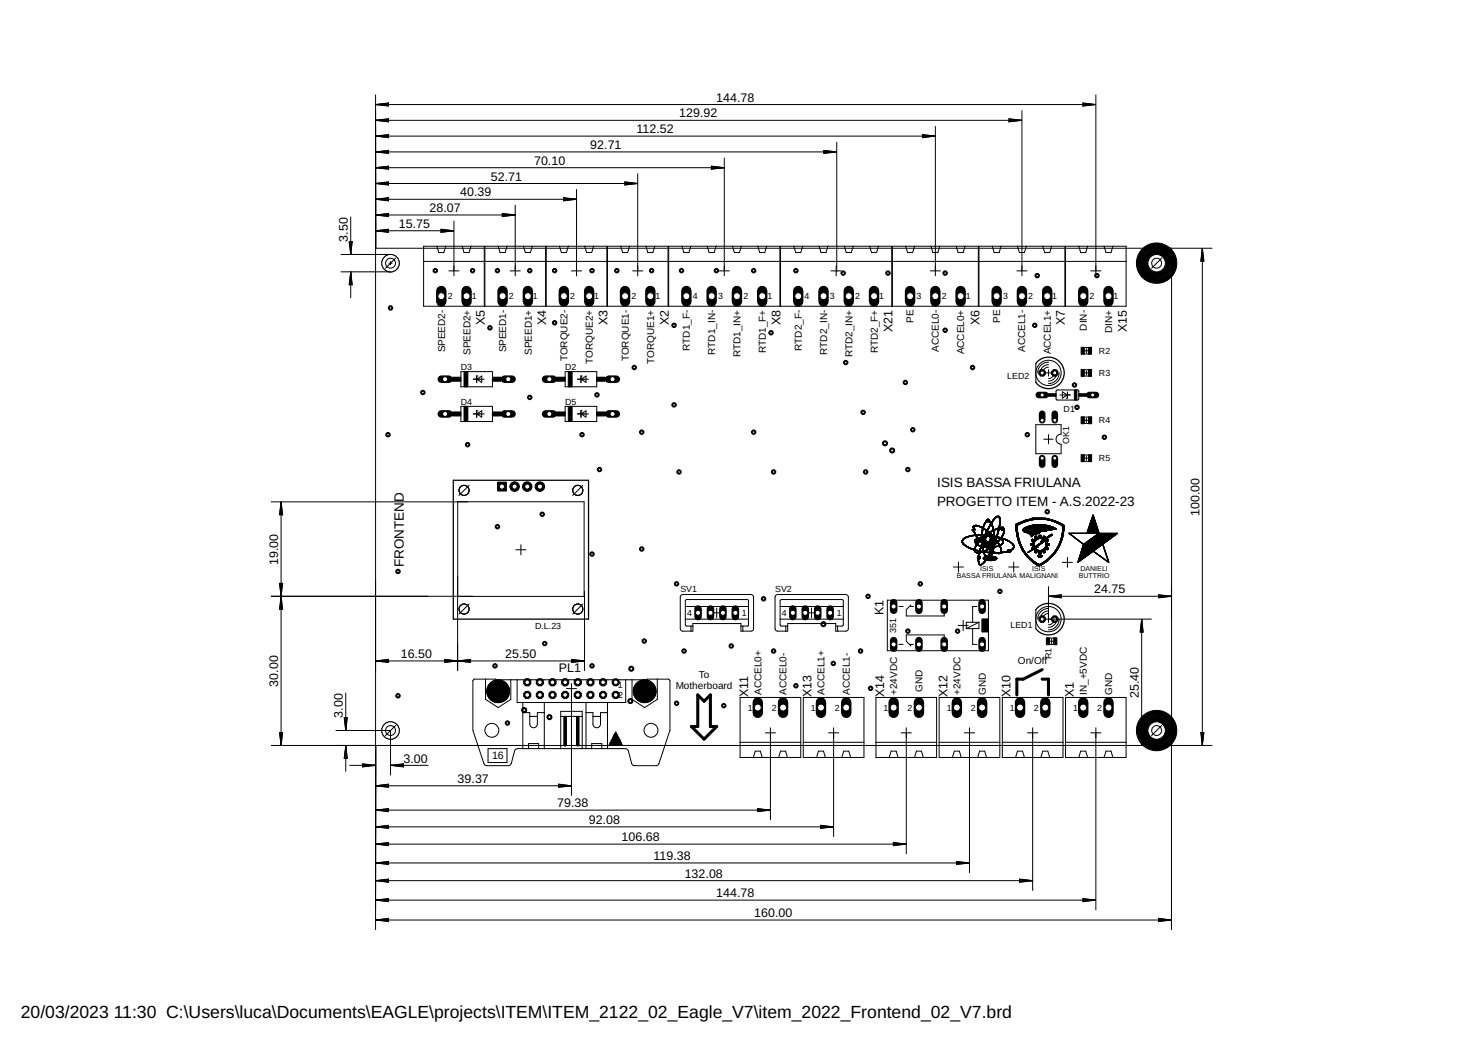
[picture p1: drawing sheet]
<svg xmlns="http://www.w3.org/2000/svg" width="297mm" height="210mm" viewBox="0 0 297 210" stroke-linecap="round" stroke-linejoin="round" font-family="sans-serif">
<defs><g id="words">
<g font-size="3.5">
<text x="4.2" y="204.7">20/03/2023</text>
<text x="22.9" y="204.7">11:30 C:\Users\luca\Documents\EAGLE\projects\ITEM\ITEM_2122_02_Eagle_V7\item_2022_Frontend_02_V7.brd</text>
</g>
<g font-size="2.7">
<text x="188.3" y="101.6">PROGETTO ITEM - A.S.2022-23</text>
<text x="188.4" y="97.8">ISIS BASSA FRIULANA</text>
<text x="81.1" y="114" transform="rotate(-90 81.1 114)">FRONTEND</text>
</g>
<g font-size="2.5">
<text x="136.5" y="23.6">129.92</text>
<text x="144" y="20.4">144.78</text>
<text x="118.6" y="30">92.71</text>
<text x="127.9" y="26.8">112.52</text>
<text x="107.3" y="33.1">70.10</text>
<text x="92.5" y="39.5">40.39</text>
<text x="98.6" y="36.3">52.71</text>
<text x="80.2" y="45.8">15.75</text>
<text x="86.3" y="42.7">28.07</text>
<text x="69.9" y="48.6" transform="rotate(-90 69.9 48.6)">3.50</text>
<text x="97.4" y="65.4" transform="rotate(-90 97.4 65.4)">X5</text>
<text x="109.8" y="65.4" transform="rotate(-90 109.8 65.4)">X4</text>
<text x="122.1" y="65.4" transform="rotate(-90 122.1 65.4)">X3</text>
<text x="134.4" y="65.4" transform="rotate(-90 134.4 65.4)">X2</text>
<text x="156.9" y="65.4" transform="rotate(-90 156.9 65.4)">X8</text>
<text x="196.9" y="65.4" transform="rotate(-90 196.9 65.4)">X6</text>
<text x="214" y="65.3" transform="rotate(-90 214 65.3)">X7</text>
<text x="179.3" y="66.8" transform="rotate(-90 179.3 66.8)">X21</text>
<text x="226.5" y="66.8" transform="rotate(-90 226.5 66.8)">X15</text>
<text x="241.1" y="103.8" transform="rotate(-90 241.1 103.8)">100.00</text>
<text x="55.9" y="113.6" transform="rotate(-90 55.9 113.6)">19.00</text>
<text x="219.9" y="119.3">24.75</text>
<text x="177.6" y="123.7" transform="rotate(-90 177.6 123.7)">K1</text>
<text x="80.5" y="132.3">16.50</text>
<text x="101.5" y="132.3">25.50</text>
<text x="112.3" y="135.2">PL1</text>
<text x="55.9" y="138.1" transform="rotate(-90 55.9 138.1)">30.00</text>
<text x="150.4" y="140.1" transform="rotate(-90 150.4 140.1)">X11</text>
<text x="163.1" y="140.1" transform="rotate(-90 163.1 140.1)">X13</text>
<text x="177.7" y="140.1" transform="rotate(-90 177.7 140.1)">X14</text>
<text x="190.4" y="140.1" transform="rotate(-90 190.4 140.1)">X12</text>
<text x="203.1" y="140.1" transform="rotate(-90 203.1 140.1)">X10</text>
<text x="215.8" y="140.1" transform="rotate(-90 215.8 140.1)">X1</text>
<text x="228.9" y="140.4" transform="rotate(-90 228.9 140.4)">25.40</text>
<text x="68.9" y="144.3" transform="rotate(-90 68.9 144.3)">3.00</text>
<text x="81.1" y="153.3">3.00</text>
<text x="92" y="157.4">39.37</text>
<text x="112" y="162.3">79.38</text>
<text x="118.3" y="165.7">92.08</text>
<text x="124.9" y="169.1">106.68</text>
<text x="131.4" y="172.9">119.38</text>
<text x="137.6" y="176.5">132.08</text>
<text x="144" y="180.4">144.78</text>
<text x="151.6" y="184.4">160.00</text>
</g>
<text font-size="2.1" x="98.9" y="152.7">16</text>
<g font-size="2">
<text x="183.6" y="64.9" transform="rotate(-90 183.6 64.9)">PE</text>
<text x="201" y="64.9" transform="rotate(-90 201 64.9)">PE</text>
<text x="89.5" y="70.9" transform="rotate(-90 89.5 70.9)">SPEED2-</text>
<text x="94.5" y="71.4" transform="rotate(-90 94.5 71.4)">SPEED2+</text>
<text x="101.7" y="70.9" transform="rotate(-90 101.7 70.9)">SPEED1-</text>
<text x="106.9" y="71.4" transform="rotate(-90 106.9 71.4)">SPEED1+</text>
<text x="138.7" y="70.6" transform="rotate(-90 138.7 70.6)">RTD1_F-</text>
<text x="143.7" y="71.3" transform="rotate(-90 143.7 71.3)">RTD1_IN-</text>
<text x="148.8" y="71.8" transform="rotate(-90 148.8 71.8)">RTD1_IN+</text>
<text x="153.9" y="71" transform="rotate(-90 153.9 71)">RTD1_F+</text>
<text x="161.1" y="70.6" transform="rotate(-90 161.1 70.6)">RTD2_F-</text>
<text x="166.2" y="71.3" transform="rotate(-90 166.2 71.3)">RTD2_IN-</text>
<text x="171.3" y="71.8" transform="rotate(-90 171.3 71.8)">RTD2_IN+</text>
<text x="176.4" y="71" transform="rotate(-90 176.4 71)">RTD2_F+</text>
<text x="188.7" y="70.8" transform="rotate(-90 188.7 70.8)">ACCEL0-</text>
<text x="193.8" y="71.3" transform="rotate(-90 193.8 71.3)">ACCEL0+</text>
<text x="206" y="70.8" transform="rotate(-90 206 70.8)">ACCEL1-</text>
<text x="211.2" y="71.3" transform="rotate(-90 211.2 71.3)">ACCEL1+</text>
<text x="218.4" y="66.5" transform="rotate(-90 218.4 66.5)">DIN-</text>
<text x="223.5" y="67" transform="rotate(-90 223.5 67)">DIN+</text>
<text x="114" y="72.7" transform="rotate(-90 114 72.7)">TORQUE2-</text>
<text x="119.1" y="73.2" transform="rotate(-90 119.1 73.2)">TORQUE2+</text>
<text x="126.4" y="72.7" transform="rotate(-90 126.4 72.7)">TORQUE1-</text>
<text x="131.5" y="73.2" transform="rotate(-90 131.5 73.2)">TORQUE1+</text>
<text x="140.4" y="136.3">To</text>
<text x="204.6" y="133.5">On/Off</text>
<text x="135.8" y="138.5">Motherboard</text>
<text x="153" y="139.7" transform="rotate(-90 153 139.7)">ACCEL0+</text>
<text x="158.1" y="139.7" transform="rotate(-90 158.1 139.7)">ACCEL0-</text>
<text x="165.7" y="139.7" transform="rotate(-90 165.7 139.7)">ACCEL1+</text>
<text x="170.8" y="139.7" transform="rotate(-90 170.8 139.7)">ACCEL1-</text>
<text x="180.3" y="139.7" transform="rotate(-90 180.3 139.7)">+24VDC</text>
<text x="185.4" y="139.1" transform="rotate(-90 185.4 139.1)">GND</text>
<text x="193" y="139.7" transform="rotate(-90 193 139.7)">+24VDC</text>
<text x="198.1" y="139.7" transform="rotate(-90 198.1 139.7)">GND</text>
<text x="218.4" y="139.7" transform="rotate(-90 218.4 139.7)">IN_+5VDC</text>
<text x="223.5" y="139.7" transform="rotate(-90 223.5 139.7)">GND</text>
</g>
<g font-size="1.8">
<text x="90" y="60.2">2</text>
<text x="94.8" y="60.2">1</text>
<text x="102.3" y="60.2">2</text>
<text x="107.1" y="60.2">1</text>
<text x="114.6" y="60.2">2</text>
<text x="119.4" y="60.2">1</text>
<text x="126.9" y="60.2">2</text>
<text x="131.8" y="60.2">1</text>
<text x="139.2" y="60.2">4</text>
<text x="144.3" y="60.2">3</text>
<text x="149.4" y="60.2">2</text>
<text x="154.2" y="60.2">1</text>
<text x="161.7" y="60.2">4</text>
<text x="166.8" y="60.2">3</text>
<text x="171.9" y="60.2">2</text>
<text x="176.7" y="60.2">1</text>
<text x="184.2" y="60.2">3</text>
<text x="189.3" y="60.2">2</text>
<text x="194.1" y="60.2">1</text>
<text x="201.6" y="60.2">3</text>
<text x="206.7" y="60.2">2</text>
<text x="211.5" y="60.2">1</text>
<text x="219" y="60.2">2</text>
<text x="223.8" y="60.2">1</text>
<text x="220.9" y="71.2">R2</text>
<text x="92.6" y="74.5">D3</text>
<text x="113.6" y="74.5">D2</text>
<text x="202.4" y="76.1">LED2</text>
<text x="220.9" y="75.6">R3</text>
<text x="92.6" y="81.4">D4</text>
<text x="113.6" y="81.4">D5</text>
<text x="213.8" y="82.8">D1</text>
<text x="214.9" y="89.2" transform="rotate(-90 214.9 89.2)">OK1</text>
<text x="220.9" y="85.1">R4</text>
<text x="220.9" y="92.7">R5</text>
<text x="136.7" y="119">SV1</text>
<text x="155.8" y="119">SV2</text>
<text x="138.1" y="123.9">4</text>
<text x="149.1" y="123.9">1</text>
<text x="157.1" y="123.9">4</text>
<text x="168.2" y="123.9">1</text>
<text x="107.5" y="126.4">D.L.23</text>
<text x="180.1" y="127.3" transform="rotate(-90 180.1 127.3)">351</text>
<text x="203.1" y="126.3">LED1</text>
<text x="211.3" y="132.5" transform="rotate(-90 211.3 132.5)">R1</text>
<text x="124.2" y="138.3">1</text>
<text x="124.2" y="140.3">2</text>
<text x="150.3" y="142.9">1</text>
<text x="155.1" y="142.9">2</text>
<text x="163" y="142.9">1</text>
<text x="167.8" y="142.9">2</text>
<text x="177.6" y="142.9">1</text>
<text x="182.4" y="142.9">2</text>
<text x="190.3" y="142.9">1</text>
<text x="195.1" y="142.9">2</text>
<text x="203" y="142.9">1</text>
<text x="207.8" y="142.9">2</text>
<text x="215.7" y="142.9">1</text>
<text x="220.5" y="142.9">2</text>
</g>
<g font-size="1.4">
<text x="192.3" y="116.2">BASSA FRIULANA MALIGNANI</text>
<text x="197" y="114.7">ISIS</text>
<text x="207.4" y="114.7">ISIS</text>
<text x="216.8" y="116.2">BUTTRIO</text>
<text x="217.1" y="114.7">DANIELI</text>
</g>
</g></defs>
<g fill="#000" stroke="#000" stroke-width=".2">
<circle cx="179.3" cy="90.6" r=".51"/>
<circle cx="100.1" cy="139" r="2.29"/>
<circle cx="129.6" cy="139" r="2.29"/>
</g>
<circle cx="179.3" cy="90.6" r=".3" fill="#fff" stroke="#000" stroke-width=".2"/>
<circle cx="126.9" cy="134.5" r=".51" fill="#000" stroke="#000" stroke-width=".2"/>
<circle cx="126.9" cy="134.5" r=".3" fill="#fff" stroke="#000" stroke-width=".2"/>
<circle cx="126.7" cy="140.9" r=".51" fill="#000" stroke="#000" stroke-width=".2"/>
<circle cx="126.7" cy="140.9" r=".3" fill="#fff" stroke="#000" stroke-width=".2"/>
<circle cx="160" cy="137.9" r=".44" fill="#000" stroke="#000" stroke-width=".2"/>
<circle cx="160" cy="137.9" r=".25" fill="#fff" stroke="#000" stroke-width=".2"/>
<circle cx="167.5" cy="133.4" r=".44" fill="#000" stroke="#000" stroke-width=".2"/>
<circle cx="167.5" cy="133.4" r=".25" fill="#fff" stroke="#000" stroke-width=".2"/>
<circle cx="173" cy="130.9" r=".44" fill="#000" stroke="#000" stroke-width=".2"/>
<circle cx="173" cy="130.9" r=".25" fill="#fff" stroke="#000" stroke-width=".2"/>
<circle cx="175" cy="138.4" r=".44" fill="#000" stroke="#000" stroke-width=".2"/>
<circle cx="175" cy="138.4" r=".25" fill="#fff" stroke="#000" stroke-width=".2"/>
<circle cx="174.5" cy="119.9" r=".44" fill="#000" stroke="#000" stroke-width=".2"/>
<circle cx="174.5" cy="119.9" r=".25" fill="#fff" stroke="#000" stroke-width=".2"/>
<circle cx="182.5" cy="126.9" r=".44" fill="#000" stroke="#000" stroke-width=".2"/>
<circle cx="182.5" cy="126.9" r=".25" fill="#fff" stroke="#000" stroke-width=".2"/>
<circle cx="192.4" cy="126.9" r=".44" fill="#000" stroke="#000" stroke-width=".2"/>
<circle cx="192.4" cy="126.9" r=".25" fill="#fff" stroke="#000" stroke-width=".2"/>
<circle cx="185" cy="117.4" r=".44" fill="#000" stroke="#000" stroke-width=".2"/>
<circle cx="185" cy="117.4" r=".25" fill="#fff" stroke="#000" stroke-width=".2"/>
<circle cx="201" cy="118.9" r=".44" fill="#000" stroke="#000" stroke-width=".2"/>
<circle cx="201" cy="118.9" r=".25" fill="#fff" stroke="#000" stroke-width=".2"/>
<circle cx="174" cy="94.9" r=".44" fill="#000" stroke="#000" stroke-width=".2"/>
<circle cx="174" cy="94.9" r=".25" fill="#fff" stroke="#000" stroke-width=".2"/>
<circle cx="182.5" cy="94.4" r=".44" fill="#000" stroke="#000" stroke-width=".2"/>
<circle cx="182.5" cy="94.4" r=".25" fill="#fff" stroke="#000" stroke-width=".2"/>
<circle cx="210.5" cy="102.9" r=".44" fill="#000" stroke="#000" stroke-width=".2"/>
<circle cx="210.5" cy="102.9" r=".25" fill="#fff" stroke="#000" stroke-width=".2"/>
<circle cx="136" cy="141.4" r=".44" fill="#000" stroke="#000" stroke-width=".2"/>
<circle cx="136" cy="141.4" r=".25" fill="#fff" stroke="#000" stroke-width=".2"/>
<circle cx="145.5" cy="141.9" r=".44" fill="#000" stroke="#000" stroke-width=".2"/>
<circle cx="145.5" cy="141.9" r=".25" fill="#fff" stroke="#000" stroke-width=".2"/>
<circle cx="155.5" cy="130.9" r=".44" fill="#000" stroke="#000" stroke-width=".2"/>
<circle cx="155.5" cy="130.9" r=".25" fill="#fff" stroke="#000" stroke-width=".2"/>
<circle cx="153.5" cy="120.4" r=".44" fill="#000" stroke="#000" stroke-width=".2"/>
<circle cx="153.5" cy="120.4" r=".25" fill="#fff" stroke="#000" stroke-width=".2"/>
<circle cx="137.5" cy="130.9" r=".44" fill="#000" stroke="#000" stroke-width=".2"/>
<circle cx="137.5" cy="130.9" r=".25" fill="#fff" stroke="#000" stroke-width=".2"/>
<circle cx="155.5" cy="94.9" r=".44" fill="#000" stroke="#000" stroke-width=".2"/>
<circle cx="155.5" cy="94.9" r=".25" fill="#fff" stroke="#000" stroke-width=".2"/>
<circle cx="151.5" cy="86.9" r=".44" fill="#000" stroke="#000" stroke-width=".2"/>
<circle cx="151.5" cy="86.9" r=".25" fill="#fff" stroke="#000" stroke-width=".2"/>
<circle cx="155" cy="66.9" r=".44" fill="#000" stroke="#000" stroke-width=".2"/>
<circle cx="155" cy="66.9" r=".25" fill="#fff" stroke="#000" stroke-width=".2"/>
<circle cx="183.5" cy="86.4" r=".44" fill="#000" stroke="#000" stroke-width=".2"/>
<circle cx="183.5" cy="86.4" r=".25" fill="#fff" stroke="#000" stroke-width=".2"/>
<circle cx="206.5" cy="87.4" r=".44" fill="#000" stroke="#000" stroke-width=".2"/>
<circle cx="206.5" cy="87.4" r=".25" fill="#fff" stroke="#000" stroke-width=".2"/>
<circle cx="222" cy="87.9" r=".44" fill="#000" stroke="#000" stroke-width=".2"/>
<circle cx="222" cy="87.9" r=".25" fill="#fff" stroke="#000" stroke-width=".2"/>
<circle cx="208" cy="65.4" r=".44" fill="#000" stroke="#000" stroke-width=".2"/>
<circle cx="208" cy="65.4" r=".25" fill="#fff" stroke="#000" stroke-width=".2"/>
<circle cx="215.9" cy="77.4" r=".44" fill="#000" stroke="#000" stroke-width=".2"/>
<circle cx="215.9" cy="77.4" r=".25" fill="#fff" stroke="#000" stroke-width=".2"/>
<circle cx="216.5" cy="81.9" r=".44" fill="#000" stroke="#000" stroke-width=".2"/>
<circle cx="216.5" cy="81.9" r=".25" fill="#fff" stroke="#000" stroke-width=".2"/>
<circle cx="220.5" cy="55.4" r=".44" fill="#000" stroke="#000" stroke-width=".2"/>
<circle cx="220.5" cy="55.4" r=".25" fill="#fff" stroke="#000" stroke-width=".2"/>
<circle cx="208.4" cy="55.4" r=".44" fill="#000" stroke="#000" stroke-width=".2"/>
<circle cx="208.4" cy="55.4" r=".25" fill="#fff" stroke="#000" stroke-width=".2"/>
<circle cx="189.9" cy="54.9" r=".44" fill="#000" stroke="#000" stroke-width=".2"/>
<circle cx="189.9" cy="54.9" r=".25" fill="#fff" stroke="#000" stroke-width=".2"/>
<circle cx="178.5" cy="54.9" r=".44" fill="#000" stroke="#000" stroke-width=".2"/>
<circle cx="178.5" cy="54.9" r=".25" fill="#fff" stroke="#000" stroke-width=".2"/>
<circle cx="169.5" cy="54.9" r=".44" fill="#000" stroke="#000" stroke-width=".2"/>
<circle cx="169.5" cy="54.9" r=".25" fill="#fff" stroke="#000" stroke-width=".2"/>
<circle cx="160" cy="54.4" r=".44" fill="#000" stroke="#000" stroke-width=".2"/>
<circle cx="160" cy="54.4" r=".25" fill="#fff" stroke="#000" stroke-width=".2"/>
<circle cx="151.5" cy="54.4" r=".44" fill="#000" stroke="#000" stroke-width=".2"/>
<circle cx="151.5" cy="54.4" r=".25" fill="#fff" stroke="#000" stroke-width=".2"/>
<circle cx="170" cy="72.9" r=".44" fill="#000" stroke="#000" stroke-width=".2"/>
<circle cx="170" cy="72.9" r=".25" fill="#fff" stroke="#000" stroke-width=".2"/>
<circle cx="144" cy="54.4" r=".44" fill="#000" stroke="#000" stroke-width=".2"/>
<circle cx="144" cy="54.4" r=".25" fill="#fff" stroke="#000" stroke-width=".2"/>
<circle cx="137" cy="54.4" r=".44" fill="#000" stroke="#000" stroke-width=".2"/>
<circle cx="137" cy="54.4" r=".25" fill="#fff" stroke="#000" stroke-width=".2"/>
<circle cx="131" cy="54.4" r=".44" fill="#000" stroke="#000" stroke-width=".2"/>
<circle cx="131" cy="54.4" r=".25" fill="#fff" stroke="#000" stroke-width=".2"/>
<circle cx="127.5" cy="73.9" r=".44" fill="#000" stroke="#000" stroke-width=".2"/>
<circle cx="127.5" cy="73.9" r=".25" fill="#fff" stroke="#000" stroke-width=".2"/>
<circle cx="135.5" cy="65.4" r=".44" fill="#000" stroke="#000" stroke-width=".2"/>
<circle cx="135.5" cy="65.4" r=".25" fill="#fff" stroke="#000" stroke-width=".2"/>
<circle cx="124" cy="54.4" r=".44" fill="#000" stroke="#000" stroke-width=".2"/>
<circle cx="124" cy="54.4" r=".25" fill="#fff" stroke="#000" stroke-width=".2"/>
<circle cx="135.5" cy="81.4" r=".44" fill="#000" stroke="#000" stroke-width=".2"/>
<circle cx="135.5" cy="81.4" r=".25" fill="#fff" stroke="#000" stroke-width=".2"/>
<circle cx="120" cy="79.4" r=".44" fill="#000" stroke="#000" stroke-width=".2"/>
<circle cx="120" cy="79.4" r=".25" fill="#fff" stroke="#000" stroke-width=".2"/>
<circle cx="106.5" cy="79.9" r=".44" fill="#000" stroke="#000" stroke-width=".2"/>
<circle cx="106.5" cy="79.9" r=".25" fill="#fff" stroke="#000" stroke-width=".2"/>
<circle cx="111.5" cy="64.9" r=".44" fill="#000" stroke="#000" stroke-width=".2"/>
<circle cx="111.5" cy="64.9" r=".25" fill="#fff" stroke="#000" stroke-width=".2"/>
<circle cx="119" cy="54.4" r=".44" fill="#000" stroke="#000" stroke-width=".2"/>
<circle cx="119" cy="54.4" r=".25" fill="#fff" stroke="#000" stroke-width=".2"/>
<circle cx="111.5" cy="54.4" r=".44" fill="#000" stroke="#000" stroke-width=".2"/>
<circle cx="111.5" cy="54.4" r=".25" fill="#fff" stroke="#000" stroke-width=".2"/>
<circle cx="106.5" cy="54.4" r=".44" fill="#000" stroke="#000" stroke-width=".2"/>
<circle cx="106.5" cy="54.4" r=".25" fill="#fff" stroke="#000" stroke-width=".2"/>
<circle cx="100" cy="54.4" r=".44" fill="#000" stroke="#000" stroke-width=".2"/>
<circle cx="100" cy="54.4" r=".25" fill="#fff" stroke="#000" stroke-width=".2"/>
<circle cx="95" cy="54.4" r=".44" fill="#000" stroke="#000" stroke-width=".2"/>
<circle cx="95" cy="54.4" r=".25" fill="#fff" stroke="#000" stroke-width=".2"/>
<circle cx="87.5" cy="54.4" r=".44" fill="#000" stroke="#000" stroke-width=".2"/>
<circle cx="87.5" cy="54.4" r=".25" fill="#fff" stroke="#000" stroke-width=".2"/>
<circle cx="78.5" cy="61.9" r=".44" fill="#000" stroke="#000" stroke-width=".2"/>
<circle cx="78.5" cy="61.9" r=".25" fill="#fff" stroke="#000" stroke-width=".2"/>
<circle cx="98.5" cy="65.9" r=".44" fill="#000" stroke="#000" stroke-width=".2"/>
<circle cx="98.5" cy="65.9" r=".25" fill="#fff" stroke="#000" stroke-width=".2"/>
<circle cx="85" cy="78.9" r=".44" fill="#000" stroke="#000" stroke-width=".2"/>
<circle cx="85" cy="78.9" r=".25" fill="#fff" stroke="#000" stroke-width=".2"/>
<circle cx="147" cy="129.9" r=".44" fill="#000" stroke="#000" stroke-width=".2"/>
<circle cx="147" cy="129.9" r=".25" fill="#fff" stroke="#000" stroke-width=".2"/>
<circle cx="136" cy="117.4" r=".44" fill="#000" stroke="#000" stroke-width=".2"/>
<circle cx="136" cy="117.4" r=".25" fill="#fff" stroke="#000" stroke-width=".2"/>
<circle cx="129.5" cy="128.9" r=".44" fill="#000" stroke="#000" stroke-width=".2"/>
<circle cx="129.5" cy="128.9" r=".25" fill="#fff" stroke="#000" stroke-width=".2"/>
<circle cx="100" cy="105.9" r=".44" fill="#000" stroke="#000" stroke-width=".2"/>
<circle cx="100" cy="105.9" r=".25" fill="#fff" stroke="#000" stroke-width=".2"/>
<circle cx="109" cy="103.4" r=".44" fill="#000" stroke="#000" stroke-width=".2"/>
<circle cx="109" cy="103.4" r=".25" fill="#fff" stroke="#000" stroke-width=".2"/>
<circle cx="119" cy="111.4" r=".44" fill="#000" stroke="#000" stroke-width=".2"/>
<circle cx="119" cy="111.4" r=".25" fill="#fff" stroke="#000" stroke-width=".2"/>
<circle cx="119" cy="133.9" r=".44" fill="#000" stroke="#000" stroke-width=".2"/>
<circle cx="119" cy="133.9" r=".25" fill="#fff" stroke="#000" stroke-width=".2"/>
<circle cx="109.5" cy="129.4" r=".44" fill="#000" stroke="#000" stroke-width=".2"/>
<circle cx="109.5" cy="129.4" r=".25" fill="#fff" stroke="#000" stroke-width=".2"/>
<circle cx="99.5" cy="133.9" r=".44" fill="#000" stroke="#000" stroke-width=".2"/>
<circle cx="99.5" cy="133.9" r=".25" fill="#fff" stroke="#000" stroke-width=".2"/>
<circle cx="78" cy="87.4" r=".44" fill="#000" stroke="#000" stroke-width=".2"/>
<circle cx="78" cy="87.4" r=".25" fill="#fff" stroke="#000" stroke-width=".2"/>
<circle cx="117" cy="87.4" r=".44" fill="#000" stroke="#000" stroke-width=".2"/>
<circle cx="117" cy="87.4" r=".25" fill="#fff" stroke="#000" stroke-width=".2"/>
<circle cx="94" cy="89.4" r=".44" fill="#000" stroke="#000" stroke-width=".2"/>
<circle cx="94" cy="89.4" r=".25" fill="#fff" stroke="#000" stroke-width=".2"/>
<circle cx="80" cy="114.9" r=".44" fill="#000" stroke="#000" stroke-width=".2"/>
<circle cx="80" cy="114.9" r=".25" fill="#fff" stroke="#000" stroke-width=".2"/>
<circle cx="80" cy="139.9" r=".44" fill="#000" stroke="#000" stroke-width=".2"/>
<circle cx="80" cy="139.9" r=".25" fill="#fff" stroke="#000" stroke-width=".2"/>
<circle cx="102" cy="145.4" r=".44" fill="#000" stroke="#000" stroke-width=".2"/>
<circle cx="102" cy="145.4" r=".25" fill="#fff" stroke="#000" stroke-width=".2"/>
<circle cx="129" cy="86.9" r=".44" fill="#000" stroke="#000" stroke-width=".2"/>
<circle cx="129" cy="86.9" r=".25" fill="#fff" stroke="#000" stroke-width=".2"/>
<circle cx="120.5" cy="94.4" r=".44" fill="#000" stroke="#000" stroke-width=".2"/>
<circle cx="120.5" cy="94.4" r=".25" fill="#fff" stroke="#000" stroke-width=".2"/>
<circle cx="136.5" cy="94.9" r=".44" fill="#000" stroke="#000" stroke-width=".2"/>
<circle cx="136.5" cy="94.9" r=".25" fill="#fff" stroke="#000" stroke-width=".2"/>
<circle cx="173.5" cy="82.9" r=".44" fill="#000" stroke="#000" stroke-width=".2"/>
<circle cx="173.5" cy="82.9" r=".25" fill="#fff" stroke="#000" stroke-width=".2"/>
<circle cx="129" cy="110.4" r=".44" fill="#000" stroke="#000" stroke-width=".2"/>
<circle cx="129" cy="110.4" r=".25" fill="#fff" stroke="#000" stroke-width=".2"/>
<circle cx="195.5" cy="73.9" r=".44" fill="#000" stroke="#000" stroke-width=".2"/>
<circle cx="195.5" cy="73.9" r=".25" fill="#fff" stroke="#000" stroke-width=".2"/>
<circle cx="181.9" cy="76.9" r=".44" fill="#000" stroke="#000" stroke-width=".2"/>
<circle cx="181.9" cy="76.9" r=".25" fill="#fff" stroke="#000" stroke-width=".2"/>
<circle cx="189.9" cy="66.4" r=".44" fill="#000" stroke="#000" stroke-width=".2"/>
<circle cx="189.9" cy="66.4" r=".25" fill="#fff" stroke="#000" stroke-width=".2"/>
<circle cx="105.3" cy="142.8" r=".51" fill="#000" stroke="#000" stroke-width=".2"/>
<circle cx="105.3" cy="142.8" r=".3" fill="#fff" stroke="#000" stroke-width=".2"/>
<circle cx="177.9" cy="89.1" r=".51" fill="#000" stroke="#000" stroke-width=".2"/>
<circle cx="177.9" cy="89.1" r=".3" fill="#fff" stroke="#000" stroke-width=".2"/>
<circle cx="110.4" cy="144.2" r=".51" fill="#000" stroke="#000" stroke-width=".2"/>
<circle cx="110.4" cy="144.2" r=".3" fill="#fff" stroke="#000" stroke-width=".2"/>
<circle cx="165.5" cy="125.5" r=".51" fill="#000" stroke="#000" stroke-width=".2"/>
<circle cx="165.5" cy="125.5" r=".3" fill="#fff" stroke="#000" stroke-width=".2"/>
<g fill="none" stroke="#000" stroke-width=".2">
<path d="M85.1 49.5h12.2v12.1h-12.2zM85.1 52.6h12.2M87.8 49.5l.4 1.3h1l.4-1.3M90.2 54.5h2M91.2 53.4v2.1M92.9 49.5l.4 1.3h1l.4-1.3M97.5 49.5h12.1v12.1h-12.1zM97.5 52.6h12.1M100.1 49.5l.4 1.3h1l.4-1.3M102.5 54.5h2.1M103.5 53.4v2.1M105.2 49.5l.4 1.3h1l.4-1.3"/>
<path d="M109.8 49.5h12.2v12.1h-12.2zM109.8 52.6h12.2M112.4 49.5l.4 1.3h1l.4-1.3M114.9 54.5h2M115.9 53.4v2.1M117.5 49.5l.4 1.3h1l.4-1.3M122.1 49.5h12.2v12.1h-12.2zM122.1 52.6h12.2M124.8 49.5l.3 1.3h1l.4-1.3M127.1 54.5h2.1M128.2 53.4v2.1M129.8 49.5l.4 1.3h1l.4-1.3"/>
<path d="M134.4 49.5h22.3v12.1h-22.3zM134.4 52.6h22.3M137.1 49.5l.3 1.3h1.1l.3-1.3M142.1 49.5l.4 1.3h1l.4-1.3M144.5 54.5h2.1M145.6 53.4v2.1M147.2 49.5l.4 1.3h1l.4-1.3M152.3 49.5l.4 1.3h1l.4-1.3M156.9 49.5h22.3v12.1h-22.3zM156.9 52.6h22.3M159.5 49.5l.4 1.3h1l.4-1.3M164.6 49.5l.4 1.3h1l.4-1.3"/>
<path d="M167 54.5h2.1M168 53.4v2.1M169.7 49.5l.4 1.3h1l.4-1.3M174.8 49.5l.4 1.3h1l.4-1.3M179.3 49.5h17.3v12.1h-17.3zM179.3 52.6h17.3M182 49.5l.4 1.3h1l.4-1.3M187 54.5h2M187.1 49.5l.4 1.3h1l.4-1.3M188 53.4v2.1M192.2 49.5l.4 1.3h1l.4-1.3M196.7 49.5h17.3v12.1h-17.3z"/>
<path d="M196.7 52.6h17.3M199.4 49.5l.4 1.3h1l.4-1.3M204.4 54.5h2M204.5 49.5l.4 1.3h1l.4-1.3M205.4 53.4v2.1M209.6 49.5l.4 1.3h1l.3-1.3M214.1 49.5h12.2v12.1h-12.2zM214.1 52.6h12.2M216.8 49.5l.4 1.3h1l.4-1.3M219.2 54.5h2.1M220.2 53.4v2.1M221.9 49.5l.4 1.3h1l.4-1.3"/>
<path d="M231.6 52.9h1.7M232.5 52v1.8M92.6 74.7h6.4v3.1h-6.4zM95.1 76.2h2.2M95.8 75.6h.3M95.8 76.2l1-.6v1.3zM95.8 75.5v1.5M113.6 74.7h6.3v3.1h-6.3zM116 76.2h2.3M116.8 76.2l1-.6v1.3zM116.8 75.5v1.5M116.8 75.6h.2"/>
<path d="M210 75h1.4M210.7 73.8l-.5 .1-.4 .4-.2 .7M210.7 73.3a1.66 1.66 0 0 0-1.6 1.7M210.7 72.8a2.15 2.15 0 0 0-2.1 2.2M210.7 74.3v1.3M211.9 75l-.3 .7-.4 .3-.5 .1M212.3 78.5l4.3-.1 .2 .3v1.6l-.2 .1h-4.2l-.2-.2zM212.4 75a1.66 1.66 0 0 1-1.7 1.6M212.9 75a2.15 2.15 0 0 1-2.2 2.1M213 79.4h2.2M213.5 78.8l1 .6-1 .7zM214.5 78.8v1.3h-.2"/>
<path d="M217.9 75.6h.8M217.9 69.9h.8M217.9 71.2h.8M217.9 74.3h.8M217.9 75h.9M217.9 70.5h.9M218.3 70.1v.9M218.3 74.5v.9M92.6 81.7h6.4v3.1h-6.4zM95.1 83.2h2.2M95.8 83.2l1-.6v1.3zM95.8 82.5v1.4"/>
<path d="M95.8 82.6h.3M113.6 81.7h6.3v3.1h-6.3zM116 83.2h2.3M116.8 83.2l1-.6v1.3zM116.8 82.5v1.4M116.8 82.6h.2M208.2 85.4h5.1v1.9a1.02 1.02 0 0 0-1.1 1 1.02 1.02 0 0 0 1.1 1v1.9h-5.1zM209.8 88.3h1.8M210.7 87.4v1.8M217.9 85.1h.8M217.9 83.9h.8M217.9 92.8h.8"/>
<path d="M217.9 91.5h.8M217.9 84.5h.9M217.9 92.1h.9M218.3 84.1v.8M218.3 91.7v.8M92 100.9h25.4v19h-25.4zM103.7 110.5h2M104.7 109.5v2M136.8 119.7l.4-.2 13.9 .1 .3 .1v.3v6.6l-.3 .3h-2.2v-1.5h-9.6v1.5l-2.4-.1-.2-.4v-6.4zM155.9 119.7l.4-.2h13.7l.3 .1 .2 .4v6.6l-.5 .3h-2v-1.5h-9.7v1.5l-2.3-.1-.2-.4v-6.4zM191.6 114h2M192.6 113v2"/>
<path d="M193.4 109h.1M193.4 108.9h.1M193.4 108.8h.1M193.4 109.1h.1M193.4 109.2h.2M193.4 108.6h.1M193.4 109.3h.3M193.5 108.7h-.1M193.5 109.3h.2M193.5 108.6h-.1M193.5 109.4h.2M193.6 109.4l.2 .1"/>
<path d="M193.6 108.5h-.2M193.6 108.5h-.1M193.6 109.5h.2M193.7 109.5h.2M193.7 108.4h-.2M193.7 109.6h.3M193.8 109.6h.3M193.8 108.3h-.2M193.9 109.7h.2M193.9 108.3h-.2M193.9 109.7h.3M194 108.2h-.3"/>
<path d="M194 109.8h.3M194.1 108.2h-.3M194.1 109.8l.3 .1M194.2 108.1h-.4M194.2 109.9h.3M194.3 110h.3M194.3 108.1h-.4M194.4 110h.3M194.5 108h-.5M194.5 110.1h.3M194.6 110.1l.4 .1M194.6 107.9l-.5 .1"/>
<path d="M194.7 110.2h.4M194.8 110.2l.4 .1M194.8 107.9h-.5M194.9 110.3h.4M194.9 107.9h-.5M195 110.3h.5M195.1 110.4h.5M195.2 107.8h-.7M195.3 110.4h.4M195.4 106.6h.5M195.4 106.5h.5M195.4 110.5h.6"/>
<path d="M195.4 107.8h-.6M195.4 106.5h.1M195.4 106.7h.5M195.5 106.7h.4M195.5 110.5l.7 .1M195.5 106.7h.3M195.5 106h.2M195.6 106.1h.1M195.6 106.2h.1M195.6 106.8h.2M195.6 106.2h.2M195.6 107.7h-.7"/>
<path d="M195.6 107.6h4M195.6 106.3h.2M195.7 110.6h.6M195.7 105.8h1.1M195.7 106.9h.1M195.7 107h.2M195.7 106.5h.2M195.7 106.3h.2M195.7 105.7h1M195.7 110.6l.9 .1M195.7 106.4h.2M195.7 106.3l.2 .1"/>
<path d="M195.8 110.4h.2M195.8 105.9l-.3 .1M195.8 105.7h.8M195.8 110.7h.2M195.8 107.1h.1M195.8 105.9h-.2M195.8 110.3h.2M195.8 110.8h.2M195.8 108.8h.7M195.8 108.7h.7M195.8 108.6h.3M195.8 107.1l.2 .1"/>
<path d="M195.9 110.8h.1M195.9 110.9h.1M195.9 110.2h.1M195.9 108.8h.5M195.9 107.2h.1M195.9 110.9l.2 .1M195.9 108.9h.5M195.9 107.3h.1M195.9 105.6h.5M195.9 108.5h.6M195.9 110.1h.1M195.9 107.4h.1"/>
<path d="M195.9 105.8h-.3M196 111h.2M196 110h.1M196 109h.3M196 109.1h.1M196 107.4h.1M196 111l.4 .1M196 110.2l-.1 .1M196 109.9h.1M196 109.2h.2M196 107.5h.1M196 107.5h.2"/>
<path d="M196 110.1l-.1 .1M196 109.3h.5M196.1 109.3h.4M196.1 108.4h.6M196.1 107.7h.2M196.1 111.1h1.2M196.1 110.7h.9M196.1 110h-.1M196.1 108.6h-.2M196.1 109.4h.4M196.1 109l-.1 .1M196.1 107.8h.2"/>
<path d="M196.2 109.9h-.2M196.2 109.6h.5M196.2 109.5h.4M196.2 109.5h.3M196.2 111.1h.9M196.2 109.8h-.2M196.2 107.8h.1M196.2 109.8h-.1M196.2 108.6h.3M196.2 109.7h-.1M196.2 107.9h.1M196.3 111.2h.8"/>
<path d="M196.3 110.7h.8M196.3 109.7h-.2M196.3 107.9h.1M196.3 107.9l.1 .1M196.3 108h.1M196.3 109.6h-.2M196.4 108.1h.1M196.4 108.1h.2M196.4 109.6h.4M196.4 108.9h-.5M196.4 108.2h.2M196.4 112.2h.6"/>
<path d="M196.4 112.1h.6M196.4 112.1h.2M196.4 112h.2M196.4 110.8h.7M196.4 108.2h.6M196.4 112.3h.6M196.4 111.9l.6 .1M196.4 111.2h.2M196.4 109.4l-.2 .1M196.4 105.8h.6M196.5 111.9h.5M196.5 108.5h-.6"/>
<path d="M196.5 112.4h.4M196.5 107.5h1M196.6 111.8h.3M196.6 112.6h.1M196.6 112h-.2M196.6 109.7h.3M196.6 109.2h-.3M196.6 109h.1M196.6 112.8h.1M196.6 112.7h.1M196.6 111.8h.2M196.6 113h.1"/>
<path d="M196.6 112.9h.1M196.6 109.2h-.2M196.6 113.1h.2M196.6 111.7h.2M196.6 109.1h-.1M196.6 108.5h.2M196.7 113.1l.1 .1M196.7 111.6h.1M196.7 109.7h.8M196.7 113.2h.1M196.7 112h.3M196.7 110.8h1.3"/>
<path d="M196.7 109.1h-.2M196.7 105.9h.4M196.7 112.5h-.1M196.7 111.5h.1M196.7 108.8h.4M196.7 108.5h.1M196.7 113.3h.1M196.7 111.4h.1M196.7 109l-.2 .1M196.7 113.4h.2M196.7 112.4l-.1 .1M196.7 112.1h.3"/>
<path d="M196.7 108.6h.1M196.7 108.4h-.7M196.7 108.3h-.3M196.8 112h.2M196.8 113.4l.1 .1M196.8 111h.2M196.8 110.9h1.2M196.8 108.9h-.2M196.8 108.7h.3M196.8 108.6h.3M196.8 108.3h-.4M196.8 113.5h.6"/>
<path d="M196.8 109.8h.7M196.8 110.7h.2M196.8 108.9h-.1M196.8 105.9h.4M196.9 110.6h.1M196.9 113.6h.3M196.9 111.3l-.2 .1M196.9 111.3h-.2M196.9 109.8l.6 .1M196.9 112.3l-.4 .1M196.9 110.4h.2M196.9 105.9l.4 .1"/>
<path d="M197 111.2l-.3 .1M197 110.4h.1M197 108.9h.2M197 110.3h.1M197 108.5h1.1M197 112.2h-.6M197 110.5l-.1 .1M197.1 110.9l-.3 .1M197.1 110.5h-.2M197.1 110.1h.1M197.1 109.9h.6M197.1 109h3"/>
<path d="M197.1 108.2h-.4M197.1 108.4h1M197.1 110.3h-.1M197.1 106h.3M197.1 110.2l-.1 .1M197.1 110.2h-.1M197.1 109.7h.4M197.1 109.1h3M197.1 107.5h.4M197.2 110.1l-.2 .1M197.2 109.6h.2M197.2 111h1.2"/>
<path d="M197.2 109.1h2.9M197.2 108.3h.9M197.2 108.1h-.4M197.2 106l.5 .1M197.2 110.9l.9 .1M197.2 110h-.1M197.2 109.5h.2M197.2 109.2h2.9M197.2 108.6h.9M197.2 107.4h.2M197.3 109.4l.1 .1M197.3 108.7h.8"/>
<path d="M197.3 108.1h.9M197.3 107.9h.1M197.3 107.4h.1M197.3 109.2h3M197.3 108.7h.9M197.3 107.3h.1M197.3 113.5l-.5 .1M197.3 108.9h1.2M197.3 108.9h1.1M197.3 108.8h1M197.3 108.8h.9M197.3 108.2h.8"/>
<path d="M197.3 107.8h.1M197.3 107.2h.1M197.3 107.1h.1M197.3 106.1h.4M197.4 110.1h.1M197.4 107h.1M197.4 106.9h.1M197.4 106.8h.1M197.4 106.7h.1M197.4 106.2h.3M197.4 110.2h.1M197.4 106.6h.1"/>
<path d="M197.4 106.5h.1M197.4 110.3h.1M197.4 107.7h-.1M197.4 106.4h.1M197.4 106.3h.1M197.4 106.3h.5M197.4 106.3h.4M197.4 106.2h.4M197.4 110.4h.2M197.5 113.3h.2M197.5 110.5h.1M197.5 110.4h.1"/>
<path d="M197.5 109.4h2.6M197.5 107h-.2M197.5 113.4l-.4 .1M197.5 110.8h.2M197.5 110.6h.1M197.5 106.8l-.1 .1M197.5 106.7h-.1M197.5 113.4h-.2M197.5 111l-.9 .1M197.5 110.7h.2M197.5 110.7h.1M197.5 110h-.1"/>
<path d="M197.5 106.6h-.1M197.5 109.5h2.5M197.5 106h.2M197.6 112.2h2.7M197.6 111l1.6 .1M197.6 109.6h2.3M197.6 105.9h.1M197.6 113.3l-.2 .1M197.6 112.3h2.7M197.6 105.8h.1M197.6 112.1l2.7 .1M197.6 105.7h.1"/>
<path d="M197.7 113.1h.1M197.7 112.4h2.6M197.7 111.1h.1M197.7 109.7h2.2M197.7 105.7h.1M197.7 106.3l.3 .1M197.7 105.9l-.2 .1M197.7 113.2l-.2 .1M197.7 112.1h2.6M197.7 111.2h.1M197.7 109.7h2.1M197.7 107.8h2.2"/>
<path d="M197.7 107.7h2.2M197.7 105.9h-.1M197.7 105.6h.1M197.7 112.5h2.5M197.7 111.3h.1M197.7 109.8h2.2M197.7 105.5h.2M197.7 112.1h2.5M197.7 111.3h.2M197.8 113.2h-.3M197.8 111.4h.1M197.8 110h2.1"/>
<path d="M197.8 109.8h2.9M197.8 112.5h2.4M197.8 113.1l-.2 .1M197.8 112h2.3M197.8 111.4l.1 .1M197.8 106.4h.2M197.8 105.6l-.1 .1M197.8 105.3h.1M197.8 112.9h.2M197.8 111.5h.2M197.8 105.3h.2M197.8 105.5l-.1 .1"/>
<path d="M197.9 112.9h.1M197.9 111.5h.1M197.9 107.5h1.6M197.9 106.4l.2 .1M197.9 113l-.2 .1M197.9 112.6h2.1M197.9 111.6h.1M197.9 105.5h-.2M197.9 105.4h-.1M197.9 113h-.1M197.9 112h2.1M197.9 107.5h1.5"/>
<path d="M198 111.7h.1M198 107.4h1.3M198 112.9h-.2M198 111.7l.1 .1M198 106.5h.2M198 110.1h1.9M198 107.4h1.2M198 105.2l-.2 .1M198 111.9h1.9M198 105.2h-.1M198 111.8h.2M198 106.6h.2"/>
<path d="M198.1 111.8l1.6 .1M198.1 105.1l-.2 .1M198.1 106.6h.4M198.1 105.1h-.2M198.1 104.9h1M198.1 112.8h-.2M198.1 108.6h-1.2M198.1 104.9h.9M198.1 112.7l-.2 .1M198.1 110.8h-.3M198.1 108.2h-.8M198.1 107.1h.2"/>
<path d="M198.1 105.1h-.1M198.2 106.7h.3M198.2 104.8h.8M198.2 110.1h1M198.2 107.3h-.2M198.2 104.8h.7M198.2 110.7h-.3M198.2 108.1h-1.3M198.2 107.3h-.1M198.2 107h.2M198.2 106.9h.4M198.2 105h-.2"/>
<path d="M198.2 104.6l.2 .1M198.2 104.6h.2M198.2 108h-1.2M198.2 107.2h-.1M198.2 106.8h.3M198.2 104.7h.7M198.2 107.1l-.1 .1M198.3 111.1h3.4M198.3 110.7h-.3M198.3 104.5h.1M198.3 104.5h.5M198.3 107.9l-1.2 .1"/>
<path d="M198.3 107.1h-.1M198.3 110.2h.8M198.3 107h-.1M198.3 104.9l-.3 .1M198.3 104.4h.4M198.4 107.3h.8M198.4 110.5h.5M198.4 107.9h-1.2M198.4 104.5l-.2 .1M198.4 110.6l-.3 .1M198.4 110.2h.6M198.4 106.9h-.2"/>
<path d="M198.4 106.6h.1M198.4 106.5h.2M198.4 104.4h.2M198.4 111.8h1M198.4 110.4h.5M198.4 107.3h.7M198.5 110.6h-.3M198.5 110.3h.4M198.5 107.9h-.9M198.5 106.7l-.3 .1M198.5 111.1h3M198.5 106.9h.1"/>
<path d="M198.5 106.3h.2M198.5 104.7h.4M198.6 107.2h.4M198.6 107h.1M198.6 108.9h1.5M198.6 107h.5M198.6 104.6h.3M198.6 110.5l-.4 .1M198.6 106.4l-.2 .1M198.6 104.5l.2 .1M198.6 104.5h.2M198.6 106.4h-.1"/>
<path d="M198.7 108.9h1.4M198.7 111.2h2.7M198.7 111h.4M198.7 106.3h-.1M198.7 106.2h-.1M198.8 111.7l-.3 .1M198.8 111.5h.1M198.8 108.8h1.3M198.8 107.9h1.6M198.8 106.2h-.2M198.8 111.7h-.2M198.8 106.1h-.2"/>
<path d="M198.8 104.9l.3 .1M198.8 111.6l-.2 .1M198.8 110.5l.2 .1M198.8 106l-.1 .1M198.8 111.4h.1M198.8 106h-.1M198.8 111.6h-.1M198.8 111.3h.2M198.9 111.5h-.2M198.9 107.9h1.6M198.9 105.9l-.2 .1M198.9 110.4h-.4"/>
<path d="M198.9 105.9h-.2M198.9 110.6h.5M198.9 108.7h1.2M198.9 105.9h-.1M198.9 108.6h1.4M198.9 105h.3M198.9 107.9l1.9 .1M198.9 105.8h-.1M199 111.7h.2M199 108.6h1.3M199 108h2M199 105.7l-.2 .1"/>
<path d="M199 108.5h1.3M199 105.7h-.2M199 108.4h1.3M199 108.1h1M199 107.1h-.4M199 105.4h.4M199 105.1h.3M199 111.3h-.1M199 110.7h.3M199 108.4h1.2M199 108.3h1.3M199 108.2h1"/>
<path d="M199 105.6l-.1 .1M199 105.3h.3M199.1 110.7h.3M199.1 107.1h-.5M199.1 105.6h-.2M199.1 105.2l.2 .1M199.1 105.1h.2M199.1 111.2l-.2 .1M199.1 110.8h.5M199.1 105.2h.2M199.1 105.5l-.2 .1M199.1 105.5h-.2"/>
<path d="M199.2 111.5h.1M199.2 110.9l-.3 .1M199.2 105.5h-.2M199.2 110.6h.2M199.2 107h-.3M199.2 110.9h-.2M199.2 111.6l-.1 .1M199.3 111.6h-.2M199.3 110.5h.1M199.3 106.9h-.3M199.3 105.5h.1M199.3 110.9h.3"/>
<path d="M199.3 110.4h.1M199.3 105.5l.2 .1M199.3 110.3h.2M199.3 105.6h.2M199.3 104.9h.2M199.3 111.4l-.1 .1M199.3 111.1h.9M199.3 105.6l.2 .1M199.4 110.9l.3 .1M199.4 110.2h.1M199.4 106.8l-.3 .1M199.4 105.7h.1"/>
<path d="M199.4 111.4h-.2M199.4 111h.5M199.4 105.4h-.4M199.4 105h-.2M199.4 111.3l-.1 .1M199.4 106.7h.3M199.4 105.9h.1M199.4 105.8h.1M199.4 104.8h.1M199.4 110.4h-.1M199.4 104.9l-.1 .1M199.5 106.8h-.3"/>
<path d="M199.5 105.9l.1 .1M199.5 111.3h-.2M199.5 110.7h.1M199.5 110.3h-.2M199.5 106l.1 .1M199.5 106h.1M199.5 104.7h.1M199.5 110.2l-.2 .1M199.5 106.1h.1M199.5 111.2l-.2 .1M199.5 110.6h.1M199.5 106.2h.1"/>
<path d="M199.5 104.8l-.1 .1M199.5 110.6h.2M199.5 106.3h.2M199.6 110.1h-.2M199.6 106.7l-.4 .1M199.6 106.4h.6M199.6 106.4h.1M199.6 110.5h.1M199.6 110.4h.1M199.6 104.7l-.2 .1M199.6 110.3h.1M199.6 106.7h.2"/>
<path d="M199.6 112.7h-1.6M199.6 110.2h.1M199.6 106.8h.2M199.6 104.6l-.1 .1M199.7 106.9h.1M199.7 107.1h.1M199.7 107h.1M199.7 104.6h-.2M199.7 110.4h-.1M199.7 107.2h.1M199.7 107.4h.1M199.7 107.3h.1"/>
<path d="M199.7 110.2l-.1 .1M199.7 107.5h.2M199.7 107.5h.1M199.7 104.5l-.1 .1M199.8 106.7h-.5M199.8 104.5h-.2M199.8 104.3h.1M199.8 110.1l-.2 .1M199.8 104.3h.2M199.9 107.6h-4.5M199.9 106.6h-.4M199.9 104.4h-.2"/>
<path d="M199.9 112.6l-1.9 .1M199.9 107.7h-4.8M199.9 104.3l-.2 .1M200 109.5h-2.5M200 111.2h1.1M200 106.5h-.4M200 104.2h-.1M200.1 109.4h-2.8M200.1 108.7h-1.2M200.1 104.1l-.2 .1M200.2 110h-3.1M200.2 108.1h1.2"/>
<path d="M200.2 104.1h-.2M200.2 109.3h-2.9M200.2 108.7h.1M200.2 108.2h.1M200.2 107.8h.2M200.2 111.3h.8M200.2 104l-.2 .1M200.3 109.3h-3M200.3 108.8h.1M200.3 106.3h.6M200.3 109.9h-3.2M200.3 108.2h-.1"/>
<path d="M200.3 107.7h.1M200.3 104h-.2M200.3 107.6h.2M200.3 106.4h-.4M200.3 103.8h.5M200.3 112.3l-2.7 .1M200.3 109.1h.3M200.3 108.1h-.1M200.3 106.3h1.5M200.3 103.9l-.2 .1M200.4 108.9h.3M200.4 107.5h.1"/>
<path d="M200.4 109.8h.6M200.4 109.2h-.2M200.4 109h.2M200.4 107.8h-2.7M200.4 107.4h.1M200.4 107.3h.2M200.4 109.9h-2.6M200.4 109.1h-.1M200.4 108.1h1M200.4 107.7h-.1M200.4 107.2h.2M200.4 103.9h-.2"/>
<path d="M200.4 103.8h.3M200.5 107.2h.1M200.5 106.2h.8M200.5 107.6h-.2M200.5 111.3h.4M200.5 109.7h.5M200.5 107.1h.1M200.5 109.1h.1M200.5 107.4h-.1M200.5 103.8l-.2 .1M200.6 109.2h.1M200.6 108.8h.1"/>
<path d="M200.6 106.9h.1M200.6 107.3h-.2M200.6 106.8h.1M200.6 108.2h.8M200.6 106.7h.1M200.6 106.2h.7M200.6 109.3h.1M200.6 109.1h-.3M200.6 107.1h-.1M200.6 106.5h.2M200.6 106.4h.2M200.6 107h-.1"/>
<path d="M200.6 103.8l.3 .1M200.7 109.3h.1M200.7 107h-.2M200.7 106.1h.2M200.7 109.4h.1M200.7 108.2h.9M200.7 106.8l-.1 .1M200.7 103.9h.2M200.7 109.4l.2 .1M200.7 106.7l-.1 .1M200.7 109.5h.2M200.7 106.7h-.1"/>
<path d="M200.7 106h.2M200.7 103.9l.2 .1M200.8 109.6h.5M200.8 109.5h.1M200.8 106.6h-.2M200.8 106h.1M200.8 108.8h-.2M200.8 108.6h.1M200.8 105.9h.1M200.8 104l.2 .1M200.8 104h.1M200.8 105.8h.1"/>
<path d="M200.8 108.7h-.1M200.8 106.4l-.2 .1M200.8 105.7h.1M200.8 105.6h.1M200.8 104.2h.2M200.8 104.1h.2M200.9 108.7h-.2M200.9 108.3h.8M200.9 105.6h.1M200.9 105.5h.1M200.9 105.4h.1M200.9 104.4h.1"/>
<path d="M200.9 104.3l.1 .1M200.9 104.3h.1M200.9 104.2h.1M200.9 109.8l.2 .1M200.9 106.3l-.8 .1M200.9 105.3h.1M200.9 105.2h.1M200.9 104.5h.1M200.9 108.6h-.2M200.9 105.1h.1M200.9 105h.1M200.9 104.9h.1"/>
<path d="M200.9 104.8h.1M200.9 104.7h.1M200.9 104.6h.1M200.9 108.4h.5M200.9 106l-.2 .1M200.9 109.9h.2M200.9 108.3h.4M201 110h.1M201 108.4h.3M201 108.5h-.2M201 105.2l-.1 .1M201 110.1h.1"/>
<path d="M201 106.3h.8M201 110.1l.1 .1M201.1 111h.3M201.1 110.2h.1M201.1 108.5h-.2M201.1 106.3l.7 .1M201.1 111h.2M201.1 110.3h.1M201.1 110.9h.2M201.1 110.8h.2M201.1 110.8h.1M201.1 110.5h.1"/>
<path d="M201.1 110.4h.1M201.1 109.7h-.4M201.1 106.4h.7M201.1 106.1h.6M201.1 110.7h.1M201.1 110.6h.1M201.2 106.4l.6 .1M201.2 109.6h-.4M201.2 108.5h.2M201.2 106.5h.6M201.3 106h.4M201.3 108.5h.2"/>
<path d="M201.3 106.6h.5M201.3 109.5h-.2M201.3 107.9h.2M201.3 108.6h.2M201.3 106h.3M201.4 109.5h-.3M201.4 106.1h-.3M201.4 108.6h.1M201.4 108.3h.5M201.4 106.6h.1M201.4 108h-.2M201.4 109.4l-.2 .1"/>
<path d="M201.4 108.7h.2M201.4 107.9l-.2 .1M201.5 109.4h-.2M201.5 108.8h.1M201.5 107.9h-.2M201.5 107.6h.1M201.5 106.2h.3M201.5 106.1h.2M201.5 109.3h-.2M201.5 107.8h-.2M201.5 106.2h.2M201.5 109.3h-.1"/>
<path d="M201.5 109.1h.2M201.5 109h.2M201.5 108.9h.2M201.5 107.8h-.1M201.5 107.7h-.1M201.5 107.5h.2M201.6 109.2h-.2M201.6 108.4h.4M201.6 107.4h.1M201.6 107.7h-.2M201.6 109.2h-.1M201.6 107.3h.1"/>
<path d="M201.6 109.1h-.1M201.6 107.5l-.1 .1M201.7 107.2h.1M201.7 109l-.2 .1M201.7 107.5h-.2M201.7 107.1h.1M201.7 108.4h.4M201.7 107h.1M201.7 106.9h.1M201.7 106.6h.1M201.8 107.3h-.2M201.8 106.8h.1"/>
<path d="M201.8 106.7h.1M201.8 107.2h-.1M201.8 108.5h.5M202 108.5h.4M202.1 108.6h.4M202.1 110.9h1.1M202.2 111l-1.3 .1M202.2 108.6h.4M202.3 110.8h.9M202.3 108.7h.3M202.4 110.8h.4M202.4 108.7h.3"/>
<path d="M202.5 110.7h.2M202.5 108.8h.3M202.6 111h.4M202.6 108.8h.3M202.7 110.5h.2M202.7 110.6h-.1M202.7 108.9h.3M202.7 114h2M202.8 108.9h.3M202.9 110.6h.4M202.9 109h.2M203 109l.2 .1"/>
<path d="M203.1 109.1h.2M203.1 111h-1.6M203.1 110.9l-1.2 .1M203.2 110.8h-.3M203.2 109.2h.2M203.2 110.7h-.3M203.2 109.2h.3M203.3 109.3h.2M203.3 109.3h.3M203.4 109.4h.2M203.5 110.5l-.9 .1M203.5 109.4h.1"/>
<path d="M203.5 110.5h-.3M203.5 109.5h.2M203.6 110.4h-.3M203.6 109.6h.2M203.6 110.4h-.2M203.6 110.1h.2M203.6 109.7h.2M203.6 110.3h-.1M203.7 110.3h-.2M203.7 110h.1M203.7 109.8h.1M203.7 109.9h.1"/>
<path d="M203.7 110.2l-.2 .1M203.7 110.2h-.1M203.7 113v2M204.1 106h.3M204.1 105.9h.3M204.1 105.8h.3M204.1 105.7h.3M204.1 105.6h.3M204.2 106h.2M204.2 106.1h.2M204.2 106.4h.3M204.2 106.3h.2"/>
<path d="M204.2 106.2h.2M204.2 106.7h.3M204.2 106.6h.3M204.2 106.5h.3M204.2 106.8l.3 .1M204.2 106.8h.3M204.3 106.9h.2M204.3 107.1h.3M204.3 107.1h.2M204.3 107h.2M204.3 107.3h.3M204.3 107.2h.3"/>
<path d="M204.3 107.4h.3M204.3 107.5l.3 .1M204.3 107.5h.3M204.4 107.6h.2M204.4 107.7h.2M204.4 107.8h.3M204.4 107.9h.3M204.4 107.9l.3 .1M204.5 108.1h.2M204.5 108h.2M204.5 105.6h-.4M204.5 108.2h.2"/>
<path d="M204.5 108.3h.3M204.5 108.2h.3M204.6 108.4h.2M204.6 108.5h.2M204.6 108.6h.3M204.6 105.5l-.5 .1M204.6 108.7h.3M204.7 108.8h.2M204.7 108.7h.2M204.7 105.5h-.6M204.7 108.9h.3M204.7 109h.3"/>
<path d="M204.8 109.1h.2M204.8 109h.2M204.8 109.2h.2M204.8 105.5h-.7M204.8 109.3h.3M204.8 109.2h.3M204.9 109.3h.2M204.9 109.4h.2M204.9 109.5h.3M204.9 105.4h-.8M205 109.6h.2M205 109.7h.3"/>
<path d="M205 105.3l-.7 .1M205 109.8h.3M205.1 109.8l.2 .1M205.1 105.3h-.7M205.1 109.9h.3M205.1 110h.3M205.2 110h.2M205.2 110.1h.3M205.2 105.2l-.7 .1M205.2 110.2h.3M205.3 110.2l.2 .1M205.3 110.3h.3"/>
<path d="M205.3 110.4h.3M205.3 105.2h-.7M205.4 110.4h.3M205.4 110.5h.3M205.4 110.6h.3M205.4 110.6h.4M205.5 105.1l-.8 .1M205.5 110.7h.3M205.5 110.8h.4M205.6 110.8h.3M205.6 110.9h.3M205.6 106.7h4.9"/>
<path d="M205.6 106.6h4.9M205.6 105.1h-.7M205.6 106.7h4.8M205.6 110.9h.4M205.6 106.4h5.9M205.7 106.8h4.5M205.7 111h.3M205.7 106.3h5.7M205.7 105.1h-.7M205.7 106.8h4.1M205.7 111l.3 .1M205.7 106.3h5.5"/>
<path d="M205.8 111.1h.3M205.8 106.9h3.3M205.8 106.2h5.3M205.8 105h-.8M205.8 111.2h.3M205.8 106.2h5M205.9 111.2l.3 .1M205.9 107h3.1M205.9 111.3h.3M206 107h3M206 104.9l-.8 .1M206 111.4h.3"/>
<path d="M206 111.4l.3 .1M206.1 111.5h.3M206.1 104.9h-.8M206.1 111.6h.4M206.2 111.6l.3 .1M206.2 107.1h2.8M206.2 111.7h.3M206.2 111.7h.4M206.3 104.8l-.9 .1M206.3 111.8h.3M206.3 107.1h2.6M206.3 111.8l.4 .1"/>
<path d="M206.4 111.9h.3M206.4 105.9h5.1M206.4 104.8h-.9M206.4 111.9l.4 .1M206.5 112h.3M206.5 105.9h4.9M206.5 112l.4 .1M206.5 111.1h.1M206.5 107.1h2.4M206.6 112.1h.3M206.6 112.1l.4 .1M206.6 105.8h4.7"/>
<path d="M206.6 111.1h-.1M206.6 104.7l-1 .1M206.7 112.2h.3M206.7 111h.1M206.7 107.2h2.1M206.7 112.2l.4 .1M206.7 107.3h2M206.8 112.3h.3M206.8 111l-.3 .1M206.8 105.8h4.3M206.8 104.7h-1M206.8 112.3h.4"/>
<path d="M206.8 112.4h.4M206.9 107.4h1.4M206.9 112.4l.4 .1M206.9 110.9l-.2 .1M206.9 107.4h1.3M206.9 105.7h4M206.9 112.5h.4M206.9 104.6l-1.1 .1M207 107.5h1M207 104.4h3.9M207 112.5l.4 .1M207 110.9h-.2"/>
<path d="M207 105.7h3.8M207.1 112.6h.4M207.1 110.8h-.2M207.1 107.5h.7M207.1 112.6l.5 .1M207.1 109.7h.7M207.1 109.6h.7M207.1 109.5h.7M207.1 109.4h.7M207.1 109.3h.7M207.1 107.6h.6M207.2 107.7h.4"/>
<path d="M207.2 104.3h3.5M207.2 112.7h.4M207.2 110.8h-.3M207.2 107.7h.3M207.2 112.7l.5 .1M207.2 104.6h-1.2M207.2 107.8h.3M207.3 110.7h-.3M207.3 104.3h3.3M207.3 112.8h.5M207.3 107.9h.1M207.3 105.6h3.2"/>
<path d="M207.3 110.3h.2M207.3 112.8l.5 .1M207.3 110.7h-.2M207.3 104.2h3M207.4 108.8h.7M207.4 110.4h.1M207.4 108.5h.9M207.4 104.5l-1.3 .1M207.4 112.9h.5M207.4 108.5h.3M207.4 107.8h-.1M207.4 106.1h-1.5"/>
<path d="M207.5 112.9l.5 .1M207.5 110.6l-.3 .1M207.5 108.4h.1M207.5 108.8h.5M207.5 105.6h2.8M207.5 104.2h2.5M207.5 109.8h.4M207.5 109.7h.3M207.5 109.2h.3M207.5 113h.5M207.5 110.6h-.2M207.5 108.9h.5"/>
<path d="M207.6 109.9h.3M207.6 109.1h.3M207.6 106.1h3.1M207.6 110h.3M207.6 109h.3M207.6 113l.5 .1M207.6 110.3h-.3M207.6 106l-1.6 .1M207.6 110.5l-.3 .1M207.6 104.5h-1.4M207.7 113.1h.5M207.7 110.5h-.3"/>
<path d="M207.7 110.2l-.4 .1M207.7 113.1l.5 .1M207.8 113.2h.6M207.8 110.2h-.4M207.8 110.4h-.3M207.8 106.6h-2.2M207.8 106.1h2.6M207.8 109.3h-.3M207.8 107.5h-.8M207.9 109.2h-.4M207.9 113.2l.5 .1M207.9 110.1l-.4 .1"/>
<path d="M207.9 109.1h-.4M207.9 110.4h-.3M207.9 113.3h.6M207.9 110.5h.5M207.9 109h-.3M207.9 107.9l.5 .1M207.9 107.9h.5M207.9 106h-1.8M207.9 111h.5M207.9 110.5l.6 .1M207.9 110.4h.4M207.9 110.1h-.3"/>
<path d="M207.9 108h.5M207.9 105.5h2M208 110.6h.6M208 110.4h.3M208 108.9h-.4M208 108.1h2.1M208 106.5h-2.4M208 113.3l.6 .1M208 110.3h-.4M208 110.8h2M208 110.6l.8 .1M208 108.1h2"/>
<path d="M208 107.9h.3M208 111.1h.3M208 106.6h2.5M208 104.4l-1.6 .1M208 110.3h-.3M208.1 110.7h1.9M208.1 107.8h.2M208.1 113.4h.6M208.1 111.1h.2M208.1 108.7h-.8M208.1 113.4l.7 .1M208.2 109.9h.4"/>
<path d="M208.2 108.7h-.9M208.2 111.2h.1M208.2 110.2l-.4 .1M208.2 110.2h-.3M208.2 108.6h-.9M208.2 107.7v.1M208.2 106h1.8M208.3 113.5h1.1M208.3 108.6h-.9M208.3 106.5h2M208.3 110.1l-.3 .1M208.4 113.6h.9"/>
<path d="M208.4 106.4l-2.8 .1M208.4 105.9l-2.2 .1M208.4 109.7h.3M208.4 110.9l-.5 .1M208.4 108.5h-.5M208.4 110.1h-.4M208.5 109.8h-.3M208.5 107.3h-1.7M208.5 110h-.4M208.5 108.4h-.6M208.5 111.8h.5M208.5 110.9h1"/>
<path d="M208.5 113.6h.7M208.6 109.8h-.4M208.6 108h.8M208.6 105.5h.4M208.6 111.8h.3M208.6 110h-.4M208.6 104.4h-1.8M208.6 109.7h-.3M208.6 108.4h-.6M208.6 106.5h1.5M208.6 106.4h-3M208.6 113.7h.5"/>
<path d="M208.7 108h.6M208.7 113.7h.3M208.7 109.6h-.3M208.8 111h.4M208.8 108.3h-.8M208.8 107.9h.4M208.8 112.1h.4M208.8 112h.4M208.8 111.5h.4M208.8 111.3h.4M208.8 111.2h.4M208.8 111.1h.4"/>
<path d="M208.8 107.8h.4M208.8 107.7h.4M208.8 107.6h.4M208.8 113.8h.1M208.9 109.6h-.4M208.9 109.5h-.3M209 109.5h-.4M209.1 111.8h.4M209.1 109.4l-.4 .1M209.1 109.4h-.3M209.1 108.9h.4M209.2 108.9h.4"/>
<path d="M209.2 111.6h-.4M209.2 112l-.4 .1M209.2 109h.4M209.3 109.3h-.4M209.3 108.3h.5M209.4 109.2h-.4M209.4 108.4h.4M209.4 104.4h1.7M209.5 109.2h-.4M209.5 113.5h-.6M209.5 113.1h.5M209.5 109.1h-.3"/>
<path d="M209.5 108.4h.2M209.6 108.8h-.4M209.6 113.4h-.5M209.6 110.9h.5M209.6 109.1h-.4M209.6 108h.5M209.7 111h.4M209.7 109l-.4 .1M209.7 108.8h-.4M209.7 107.9h.4M209.7 113.3l-.6 .1M209.7 107.9h.3"/>
<path d="M209.7 107.8h.3M209.7 111.1h.2M209.7 108.7h-.3M209.8 111.2h.1M209.8 107.8h.1M209.8 113.3h-.5M209.8 110.3h.9M209.8 108.7h-.4M209.8 113.2l-.5 .1M209.9 110.3h.8M209.9 108.3h-1.8M209.9 105.9l1.7 .1"/>
<path d="M209.9 113.2h-.5M209.9 108.6h-.4M209.9 108.7h.8M210 110.2h.6M210 108.6h-.4M210 108.2h-1.9M210 111.1h-.3M210 108.6h.7M210 104.4l1.3 .1M210 108.2h-2M210 106.4h1.5M210 110.6l-.8 .1"/>
<path d="M210 108.8h.5M210 110.9h-2M210 110.1h.5M210 108.9h.5M210 108.5h-.4M210.1 113.1h-.5M210.1 110.6h-.7M210.1 110h.3M210.1 108.9h.3M210.1 109h.3M210.1 108.6h.6M210.1 110.5l-.6 .1"/>
<path d="M210.1 109.9h.3M210.1 109.9h.4M210.1 109l.4 .1M210.1 108.5h-.4M210.1 108h-.5M210.1 113l-.4 .1M210.1 109.1h.4M210.2 110.5h-.6M210.2 109.8h.3M210.2 109.2h.3M210.2 109.1h.3M210.2 108.5h.4"/>
<path d="M210.2 109.7h.3M210.2 113h-.4M210.2 109.6h.7M210.2 109.4h.7M210.2 109.3h.7M210.2 109.3h.3M210.2 108.4h-.4M210.2 109.5h.7M210.2 106.4h1.3M210.3 112.9l-.5 .1M210.3 108.4h-.4M210.3 108.5h.3"/>
<path d="M210.3 112.9h-.4M210.3 110.5h.3M210.4 108.3h-.4M210.4 104.5h1M210.4 112.8l-.4 .1M210.4 110.5h.2M210.4 108.4h.2M210.4 106h1.4M210.5 112.8h-.5M210.5 108.2h-.4M210.5 112.7l-.4 .1M210.6 112.7h-.4"/>
<path d="M210.6 108.2h-.4M210.6 106.5h.9M210.6 104.5l1 .1M210.6 112.6l-.4 .1M210.6 110.4h-.9M210.6 108.8h-.6M210.6 108.1h-.4M210.7 110.4h-1M210.7 112.6h-.4M210.7 106l1.2 .1M210.7 108.7h-.7M210.8 108.1h-.5"/>
<path d="M210.8 112.5l-.4 .1M210.8 106.6h.6M210.8 104.6h1M210.8 108h-.4M210.8 112.5h-.4M210.9 112.4l-.4 .1M210.9 109.7h-.7M210.9 107.9l-.5 .1M210.9 112.4h-.4M210.9 106.1h1.1M211 112.3l-.4 .1M211 107.9h-.5"/>
<path d="M211 112.3h-.3M211 107.9h-.4M211 104.6l.9 .1M211.1 112.2l-.4 .1M211.1 107.5h.4M211.1 112.2h-.3M211.1 107.8h-.4M211.1 106.2h.9M211.2 107.5h.3M211.2 112.1l-.4 .1M211.2 107.8h-.4M211.2 104.7h.8"/>
<path d="M211.2 112.1h-.3M211.2 107.4h.3M211.3 106.2h.8M211.3 112l-.4 .1M211.3 107.7h-.5M211.3 112h-.3M211.3 111.7h.4M211.3 104.7l.9 .1M211.4 107.7h-.5M211.4 111.9l-.3 .1M211.4 106.3h.8M211.4 111.9h-.3"/>
<path d="M211.5 107.6h-.5M211.5 111.8l-.3 .1M211.5 107.5l-.5 .1M211.5 111.8h-.3M211.6 106.3h.7M211.6 104.8h.7M211.6 111.7l-.3 .1M211.6 111.7h-.3M211.7 104.8l.7 .1M211.7 106.3l.6 .1M211.8 111.6h-.4M211.8 111.5h-.3"/>
<path d="M211.8 111.1h.3M211.9 111.4l-.4 .1M211.9 104.9h.7M211.9 111.4h-.3M211.9 111h.3M211.9 111.3l-.3 .1M211.9 104.9l.8 .1M212 106.4h.3M212 111.3h-.3M212 111.2l-.3 .1M212 110.8h.3M212 105h.8"/>
<path d="M212.1 111.2h-.3M212.1 111.1h-.3M212.1 110.7h.3M212.2 111l-.3 .1M212.2 110.6h.3M212.2 105.1h.7M212.2 110.9l-.3 .1M212.3 110.9h-.3M212.3 105.1h.7M212.3 110.4h.3M212.4 110.8h-.4M212.4 110.3h.2"/>
<path d="M212.4 105.1l.7 .1M212.4 110.7h-.3M212.4 110.6l-.2 .1M212.5 110.5l-.3 .1M212.5 110.1h.3M212.5 105.2h.7M212.5 110.5h-.2M212.5 110h.3M212.6 110.4h-.3M212.6 109.9h.2M212.6 110.3h-.2M212.6 105.2l.7 .1"/>
<path d="M212.7 110.2l-.3 .1M212.7 110.2h-.3M212.7 110.1l-.2 .1M212.8 105.3h.6M212.8 109.5h.2M212.8 110h-.2M212.9 109.9h-.3M212.9 105.3l.6 .1M212.9 109.8l-.3 .1M212.9 109.8h-.2M212.9 109.3h.2M212.9 109.7h-.2"/>
<path d="M212.9 105.4h.7M213 109.7h-.3M213 109.6h-.3M213 109.1h.2M213 109.6h-.2M213 109h.2M213 109h.3M213 108.9h.3M213.1 105.5h.6M213.1 109.4l-.3 .1M213.1 109.4h-.2M213.1 109.3h-.2"/>
<path d="M213.1 108.7h.3M213.1 108.6h.3M213.2 109.2h-.3M213.2 108.6h.2M213.2 108.5h.2M213.2 109.1h-.2M213.2 108.4h.2M213.2 105.5l.6 .1M213.2 108.3h.3M213.3 108.2h.2M213.3 108.9h-.3M213.3 108.1h.3"/>
<path d="M213.3 108.8h-.2M213.3 108h.3M213.3 105.6h.5M213.4 108.7h-.3M213.4 107.9h.2M213.4 107.8h.2M213.4 107.7h.2M213.4 105.6h.4M213.4 107.6h.3M213.4 107.5h.3M213.4 108.5h-.2M213.4 105.7h.4"/>
<path d="M213.5 108.4h-.3M213.5 107.4h.2M213.5 107.3h.2M213.5 108.3h-.2M213.5 107.2h.2M213.5 107.1h.2M213.5 105.7h.3M213.5 113.1h2M213.5 105.8h.3M213.5 108.2h-.2M213.5 107h.3M213.5 106.9h.3"/>
<path d="M213.5 106.8h.3M213.6 106.7h.2M213.6 106.6h.2M213.6 105.9h.2M213.6 108.1h-.3M213.6 106.5h.2M213.6 106.4h.2M213.6 106.3h.2M213.6 106h.2M213.6 107.9h-.2M213.6 106.2h.2M213.6 107.8h-.2"/>
<path d="M213.7 107.5h-.3M213.7 107.4h-.3M213.8 107h-.3M213.8 106.8h-.2M213.8 106.7h-.2M213.8 106.1h-.2M214.5 112.1v2M214.8 107.2h6.1M214.8 107.3h.2M214.9 107.3h.2M215 107.4h.1M215 107.4h.2"/>
<path d="M215.1 107.5h.1M215.2 107.5h.1M215.2 107.5l.2 .1M215.3 107.6h.1M215.4 107.7h.1M215.5 107.7h.1M215.5 107.8h.1M215.6 107.8h.1M215.6 107.9h.2M215.7 107.9h.1M215.8 107.9l.1 .1M215.8 108h.2"/>
<path d="M215.9 108.1h.1M216 108.1h.1M216 108.2h.2M216.1 108.2h.1M216.2 108.3h.1M216.3 108.4h.1M216.3 108.4h.2M216.4 108.5h.2M216.5 108.5h.1M216.5 108.6h.2M216.6 108.6h.2M216.7 108.7h.1"/>
<path d="M216.7 113l-.1 .1M216.7 108.7h.2M216.8 113h-.2M216.8 108.8h.2M216.9 112.9l-.3 .1M216.9 108.8h.1M216.9 112.9h-.2M216.9 108.9h.2M217 112.8l-.3 .1M217 108.9h.1M217 112.8h-.3M217.1 109h.1"/>
<path d="M217.1 112.7l-.4 .1M217.1 109l.2 .1M217.2 112.7h-.5M217.2 109.1h.1M217.3 112.6l-.6 .1M217.3 109.1h.1M217.3 110.8h2.5M217.3 112.6h-.6M217.3 109.2h.2M217.4 112.5l-.6 .1M217.4 109.2h.2M217.4 112.5h-.6"/>
<path d="M217.5 109.3h.1M217.5 112.4l-.7 .1M217.6 109.3h.1M217.6 112.4h-.8M217.6 109.4h4.1M217.7 112.3l-.9 .1M217.7 109.4l4 .1M217.7 112.3h-.8M217.8 112.2l-.9 .1M217.9 112.2h-1M218 112.1l-1.1 .1M218 112.1h-1.1"/>
<path d="M218.1 112l-1.2 .1M218.1 112h-1.2M218.2 111.9l-1.2 .1M218.3 111.9h-1.3M218.4 111.8l-1.4 .1M218.4 111.8h-1.4M218.5 107.1h2.4M218.5 107h2.4M218.5 107h2.3M218.5 111.7l-1.5 .1M218.5 106.9h2.3M218.5 106.8h2.3"/>
<path d="M218.6 106.8h2.2M218.6 111.7h-1.6M218.6 106.7h2.1M218.6 111.6l-1.5 .1M218.6 106.6h2.1M218.7 106.6h2M218.7 106.5h2M218.7 106.4h1.9M218.7 111.6h-1.6M218.7 106.3h1.9M218.8 111.5h-1.7M218.8 106.2h1.8"/>
<path d="M218.8 106.1h1.7M218.8 106h1.7M218.8 105.9l1.7 .1M218.9 105.9h1.6M218.9 105.8h1.6M218.9 111.4l-1.8 .1M218.9 105.7h1.5M218.9 105.6h1.5M219 111.4h-1.9M219 105.6h1.4M219 105.5h1.3M219 105.4h1.3"/>
<path d="M219.1 111.3l-2 .1M219.1 105.3h1.2M219.1 105.2h1.2M219.1 105.2h1.1M219.1 111.3h-1.9M219.1 105.1h1.1M219.2 111.2l-2 .1M219.2 105h1M219.2 104.9h1M219.2 104.9h.9M219.2 104.8h.9M219.2 111.2h-2"/>
<path d="M219.2 104.7l.9 .1M219.3 104.7h.8M219.3 104.6h.7M219.3 111.1h-2.1M219.3 104.5h.7M219.4 111.1h-2.2M219.4 104.4h.6M219.4 104.3h.5M219.4 104.2l.5 .1M219.4 104.2h.5M219.5 111l-2.3 .1M219.5 104.1h.4"/>
<path d="M219.5 104h.3M219.5 111h-2.2M219.5 103.9h.3M219.6 103.8h.2M219.6 110.9l-2.3 .1M219.6 103.7h.2M219.6 103.6h.1M219.7 110.9h-2.4M219.7 103.5v.1M219.7 110.9h.2M219.8 110.9l.1 .1M219.8 110.8h-2.5"/>
<path d="M219.9 110.7h-2.6M219.9 111h.1M219.9 111l.2 .1M219.9 110.7h-2.5M220 111.1h.2M220 110.6l-2.6 .1M220.1 111.1h.1M220.1 110.6h-2.7M220.1 111.2h.2M220.2 110.5l-2.8 .1M220.2 111.2l.2 .1M220.2 110.5h-2.8"/>
<path d="M220.3 110.4h-2.9M220.3 111.3h.1M220.3 111.3l.2 .1M220.4 110.3h-2.9M220.4 111.4h.2M220.5 110.3h-3M220.5 111.4l.2 .1M220.6 110.2l-3.1 .1M220.6 111.5h.1M220.6 110.2h-3.1M220.6 111.5h.2M220.7 111.6h.2"/>
<path d="M220.7 110.1l-3.2 .1M220.7 110.1h-3.1M220.8 111.6l.1 .1M220.8 110h-3.2M220.8 111.7h.2M220.9 111.7l.2 .1M220.9 110h-3.3M221 109.9h-3.4M221 111.8h.1M221.1 111.8l.1 .1M221.1 109.8l-3.5 .1M221.1 111.9h.2"/>
<path d="M221.2 109.8h-3.6M221.2 111.9l.1 .1M221.3 109.7h-3.6M221.3 112h.1M221.3 112l.2 .1M221.3 109.6h-3.6M221.4 112.1h.1M221.4 109.6h-3.7M221.5 112.1l.1 .1M221.5 109.5h-3.8M221.6 112.2h.1M221.6 109.5h-3.9"/>
<path d="M221.6 112.2l.2 .1M221.6 109.5h.1M221.6 109.6h.1M221.7 109.6h.1M221.7 109.7h.1M221.7 112.3h.1M221.7 109.8h.1M221.7 112.3l.2 .1M221.7 109.9h.1M221.8 110h.1M221.8 109.9h.1M221.8 109.3h-3.9"/>
<path d="M221.8 112.4h.2M221.8 110.1h.1M221.8 110.1l.1 .1M221.8 109.3h-3.8M221.8 110.2h.1M221.9 110.3h.1M221.9 112.4l.1 .1M221.9 110.4h.1M221.9 109.2h-3.9M221.9 110.5h.1M222 112.5h.1M222 110.5v.1"/>
<path d="M222 110.6h.1M222 112.5l.2 .1M222 110.7h.1M222 109.2h-3.9M222 110.8h.1M222.1 110.8h.1M222.1 109.1h-3.9M222.1 110.9h.1M222.1 112.6h.1M222.1 111h.1M222.1 111l.1 .1M222.1 111.1h.1"/>
<path d="M222.2 112.6l.1 .1M222.2 111.2h.1M222.2 111.2l.1 .1M222.2 111.3h.1M222.2 109l-3.9 .1M222.2 111.4h.1M222.2 112.7h.2M222.3 111.5h.1M222.3 109h-3.9M222.3 111.6h.1M222.3 112.7l.1 .1M222.3 111.6l.1 .1"/>
<path d="M222.3 111.7h.1M222.3 108.9h-3.8M222.4 111.7h.1M222.4 112.8h.1M222.4 111.8h.1M222.4 111.9l.1 .1M222.4 111.9h.1M222.4 108.9h-3.9M222.4 112h.1M222.5 112.8l.1 .1M222.5 112h.1M222.5 108.8h-3.9"/>
<path d="M222.5 112.1h.1M222.5 112.9h.2M222.5 112.2h.1M222.5 112.2l.1 .1M222.5 112.3h.1M222.5 108.8h-3.8M222.6 112.9h.2M222.6 112.4h.1M222.6 112.4l.1 .1M222.6 112.5h.1M222.6 108.7h-3.9M222.6 112.6h.1"/>
<path d="M222.7 113h.1M222.7 112.6h.1M222.7 112.7h.1M222.7 108.7h-3.9M222.7 112.8h.1M222.7 113l.2 .1M222.7 112.8l.1 .1M222.7 112.9h.1M222.8 108.6h-4M222.8 108.6h-3.9M222.9 108.5h-3.9M223 108.5h-3.9"/>
<path d="M223 108.4h-3.9M223.1 108.4h-3.9M223.2 108.3h-3.9M223.2 108.3h-3.8M223.3 108.2h-3.9M223.4 108.2h-3.9M223.4 108.1h-3.8M223.5 108.1h-3.9M223.6 108h-3.9M223.6 107.9l-3.8 .1M223.7 107.9h-3.9M223.8 107.9h-3.9"/>
<path d="M223.9 107.8h-3.9M223.9 107.7h-3.8M224 107.7h-3.8M224.1 107.6h-3.8M224.2 107.5l-3.9 .1M224.2 107.5h-3.8M224.3 107.5h-3.8M224.4 107.4h-3.9M224.5 107.4h-3.9M224.5 107.3h-3.8M224.6 107.3h-3.9M224.6 107.2h-9.8"/>
<path d="M97.6 136.5v4.1l2.5 1.7 2.6-1.7v-3.9M103.9 136.7v4.5h21.9v-4.5M113.8 138.5h2.1M114.9 137.4v2.1M132.1 136.5v4.1l-2.5 1.7-2.6-1.7v-3.9M137.7 124.5h12.7M137.7 121.9h12.7M138.9 125.9v1M139.3 125.9h-1.3l-.2-.2-.1-4.9 .2-.2h12.4l.1 .2v4.9l-.2 .2h-1.3M139.9 123.6h.8M139.9 122.8h.8M139.9 122.8v.8"/>
<path d="M139.9 122.8l.8 .8M140.7 122.8v.8M140.7 122.8l-.8 .8M142.4 123.6h.8M142.4 122.8h.8M142.4 122.8v.8M142.4 122.8l.8 .8M143.1 123.2h1.9M143.2 122.8v.8M143.2 122.8l-.8 .8M144 122.2v2M144.9 123.6h.8"/>
<path d="M144.9 122.8h.8M144.9 122.8v.8M144.9 122.8l.8 .8M145.7 122.8v.8M145.7 122.8l-.8 .8M147.4 123.6h.8M147.4 122.8h.8M147.4 122.8v.8M147.4 122.8l.8 .8M148.2 122.8v.8M148.2 122.8l-.8 .8M149.3 125.9v1"/>
<path d="M156.8 124.5h12.7M156.8 121.9h12.7M157.9 125.9v1M158.3 125.9h-1.3l-.2-.2v-4.9l.2-.2h12.3l.2 .2v4.9l-.3 .2h-1.2M159 123.6h.7M159 122.8h.7M159 122.8v.8M159 122.8l.7 .8M159.7 122.8v.8M159.7 122.8l-.7 .8M161.5 123.6h.7M161.5 122.8h.7"/>
<path d="M161.5 122.8v.8M161.5 122.8l.7 .8M162.1 123.2h2M162.2 122.8v.8M162.2 122.8l-.7 .8M163.1 122.2v2M164 123.6h.7M164 122.8h.7M164 122.8v.8M164 122.8l.7 .8M164.7 122.8v.8M164.7 122.8l-.7 .8"/>
<path d="M166.5 123.6h.7M166.5 122.8h.7M166.5 122.8v.8M166.5 122.8l.7 .8M167.2 122.8v.8M167.2 122.8l-.7 .8M168.3 125.9v1M178.3 120.7h20.3v10.1h-20.3zM180.7 129.6h.8M180.7 121.9h.8M182.8 129.6h.8M182.8 121.9h.8"/>
<path d="M182.8 121.9l-.7 .7v1.2h7.7v-.8M182.8 129.6l.3 .3M183.1 121.6l-.3 .3M189.8 128.5v-.8h-7.7v1.2l.7 .7M192.6 125.8h2M193.6 124.7v2.1M195.5 126.4v3.2h.9M196.4 121.9h-.9v3.2M196.7 125.1v1.3h-2.5M196.7 125.1h-2.5v1.3M196.7 125.1l-2.5 1.3M198.6 124.5h-1.2v2.5h1.2"/>
<path d="M210 124.5h1.4M210.7 123.3l-.5 .2-.4 .3-.2 .7M210.7 122.8a1.66 1.66 0 0 0-1.6 1.7M210.7 122.3a2.15 2.15 0 0 0-2.1 2.2M210.7 123.8v1.4M210.8 128.9h1.1M210.9 129.6h.9M210.9 128.3h.9M211.3 128.4v1M211.9 124.5l-.3 .7-.4 .3-.5 .1M212.4 124.5a1.66 1.66 0 0 1-1.7 1.6M212.9 124.5a2.15 2.15 0 0 1-2.2 2.1"/>
<path d="M98.1 150.5h3.8v2.8h-3.8zM102.8 153.5l-.3 .3-.3 .1h-4.4l-.3-.1-.2-.3-2.3-6.7v-10l.3-.3h4.3v.2h30.5v-.2h4.3l.2 .3v10l-2.2 6.7-.2 .3-.4 .1h-4.3l-.4-.1-.2-.3M102.8 153.5h.1M103.4 151.1l.1-.4 .6-.2h21.5l.4 .1 .3 .5M103.4 151l-.6 2.5M105.1 143.3h1.4v2.3a.76 .76 0 0 0 .7 .7 .76 .76 0 0 0 .8-.7v-2.3h1.4M105.1 141.2v9.3M106.2 150.5v-1h2v1M106.5 144h1.5M109.4 141.2v9.3M112.7 150.5v-7.5h4.3v7.5M112.7 144h4.3"/>
<path d="M117.8 143.3h1.4v2.3a.76 .76 0 0 0 .7 .7 .76 .76 0 0 0 .8-.7v-2.3h1.4M117.8 141.2v9.3M118.9 150.5v-1h2v1M119.2 144h1.5M122.1 141.2v9.3M126.3 151l.6 2.5M126.9 153.5h.1M148.7 140.2h12.2v12.1h-12.2zM148.7 149.2h12.2M151.4 152.3l.4-1.3h1l.4 1.3M153.8 147.3h2.1M154.8 146.3v2.1"/>
<path d="M156.5 152.3l.4-1.3h1l.4 1.3M161.4 140.2h12.2v12.1h-12.2zM161.4 149.2h12.2M164.1 152.3l.4-1.3h1l.4 1.3M166.5 147.3h2.1M167.5 146.3v2.1M169.2 152.3l.4-1.3h1l.4 1.3M176 140.2h12.2v12.1h-12.2zM176 149.2h12.2M178.7 152.3l.4-1.3h1l.4 1.3M181.1 147.3h2.1M182.1 146.3v2.1"/>
<path d="M183.8 152.3l.4-1.3h1l.4 1.3M188.7 140.2h12.2v12.1h-12.2zM188.7 149.2h12.2M191.4 152.3l.4-1.3h1l.4 1.3M193.8 147.3h2.1M194.8 146.3v2.1M196.5 152.3l.4-1.3h1l.4 1.3M201.4 140.2h12.2v12.1h-12.2zM201.4 149.2h12.2M204.1 152.3l.4-1.3h1l.4 1.3M206.5 147.3h2.1M207.5 146.3v2.1"/>
<path d="M209.2 152.3l.4-1.3h1l.4 1.3M214.1 140.2h12.2v12.1h-12.2zM214.1 149.2h12.2M216.8 152.3l.4-1.3h1l.4 1.3M219.2 147.3h2.1M220.2 146.3v2.1M221.9 152.3l.4-1.3h1l.4 1.3M231.6 146.9h1.7M232.5 146v1.8"/>
<circle cx="232.5" cy="52.9" r="3.4"/>
<circle cx="210.7" cy="75" r="2.54"/>
<circle cx="100.1" cy="139" r="1.31"/>
<circle cx="129.6" cy="139" r="1.31"/>
<circle cx="210.7" cy="124.5" r="2.54"/>
<circle cx="98.8" cy="146.8" r="1.4"/>
<circle cx="130.8" cy="146.8" r="1.4"/>
<circle cx="232.5" cy="146.9" r="3.4"/>
</g>
<g fill="#000" stroke="#000" stroke-width=".2">
<path d="M90.9 75.8h1.7v.8h-1.7zM93.3 74.7h.7v3.1h-.7zM99 75.8h1.6v.8h-1.6zM111.9 75.8h1.7v.8h-1.7zM114.2 74.7h.8v3.1h-.8zM119.9 75.8h1.7v.8h-1.7zM210.3 79.2h1.9v.5h-1.9zM215.9 78.4h.5v2h-.5zM216.8 79.2h1.9v.5h-1.9zM217.3 69.8h.6v1.4h-.6zM217.3 74.3h.6v1.4h-.6zM218.7 69.8h.7v1.4h-.7z"/>
<path d="M218.7 74.3h.7v1.4h-.7zM90.9 82.8h1.7v.8h-1.7zM93.3 81.7h.7v3.1h-.7zM99 82.8h1.6v.8h-1.6zM111.9 82.8h1.7v.8h-1.7zM114.2 81.7h.8v3.1h-.8zM119.9 82.8h1.7v.8h-1.7zM217.3 83.8h.6v1.4h-.6zM217.3 91.4h.6v1.4h-.6zM218.8 83.8h.6v1.4h-.6zM218.8 91.4h.6v1.4h-.6zM197.4 124.5h1.2v2.5h-1.2z"/>
<path d="M210.3 128.2h.6v1.4h-.6zM211.8 128.2h.6v1.4h-.6zM113.3 144h.5v5.9h-.5zM115.9 144h.5v5.9h-.5zM122.6 149.2h2.3v.6h-2.3zM122.9 148.7h1.7v.5h-1.7zM123.1 148.2h1.3v.5h-1.3zM123.4 147.7h.7v.5h-.7zM123.6 147.5h.3v.2h-.3z"/>
</g>
<g fill="none" stroke="#000" stroke-width=".21">
<path d="M208.2 73.1v3.8M208.2 122.6v3.8"/>
<circle cx="232.5" cy="52.9" r="1.91"/>
<circle cx="232.5" cy="146.9" r="1.91"/>
</g>
<path d="M208.2 73.1a3.2 3.2 0 0 1 4.7-.5 3.2 3.2 0 0 1 0 4.7 3.2 3.2 0 0 1-4.7-.4M91.1 96.6h27.2v27.9h-27.2zM208.2 122.6a3.2 3.2 0 0 1 4.7-.5 3.2 3.2 0 0 1 0 4.7 3.2 3.2 0 0 1-4.7-.4M123.7 147.2l1.3 2.6h-2.5z" fill="none" stroke="#000" stroke-width=".25"/>
<path d="M209.4 79.4h.9M218.7 79.4h.9M113.6 149.6v.3M116.1 149.6v.3" fill="none" stroke="#000" stroke-width=".51"/>
<path d="M89.5 76.2h1.5M100.6 76.2h1.6M110.4 76.2h1.5M121.6 76.2h1.5M89.5 83.2h1.5M100.6 83.2h1.6M110.4 83.2h1.5M121.6 83.2h1.5" fill="none" stroke="#000" stroke-width=".83"/>
<g fill="#000" stroke="#000" stroke-width=".2">
<path d="M231.7 52.3a.99 .99 0 0 1 1.6 .1 .99 .99 0 0 1-.6 1.5 .99 .99 0 0 1-1.2-1h.4a.53 .53 0 0 1 .8-.4 .53 .53 0 0 1 .1 .8 .53 .53 0 0 1-.9-.2v-.2h-.4z" fill-rule="evenodd"/>
<path d="M229 52.9h2.5l.3 .7 .7 .2v2.5a3.4 3.4 0 0 1-3.5-3.4z" fill-rule="evenodd"/>
<path d="M232.5 49.5a3.4 3.4 0 0 1 3.4 3.4h-2.5l-.3-.6-.6-.3z" fill-rule="evenodd"/>
<path d="M231.7 146.3a.99 .99 0 0 1 1.6 0 .99 .99 0 0 1-.6 1.5 .99 .99 0 0 1-1.2-.9h.4a.53 .53 0 0 1 .8-.5 .53 .53 0 0 1 .1 .9 .53 .53 0 0 1-.9-.3v-.1h-.4z" fill-rule="evenodd"/>
<path d="M229 146.9h2.5l.3 .6 .7 .3v2.5a3.4 3.4 0 0 1-3.5-3.4z" fill-rule="evenodd"/>
<path d="M232.5 143.5a3.4 3.4 0 0 1 3.4 3.4h-2.5l-.3-.7-.6-.2z" fill-rule="evenodd"/>
</g>
<path d="M140.2 139.7l1.3 1.3 1.3-1.3v6.4h1.2l-2.5 2.5-2.5-2.5h1.2zM209.4 136.5h1.3v3.2M209.4 134.6l-3.8 1.9h-1.2v3.2" fill="none" stroke="#000" stroke-width=".61"/>
<path d="M218.9 79.4h1.4" fill="none" stroke="#000" stroke-width="1.3"/>
<circle cx="219.6" cy="79.4" r=".4" fill="#fff" stroke="#000" stroke-width=".2"/>
<path d="M208.8 79.4h1.3" fill="none" stroke="#000" stroke-width="1.3"/>
<circle cx="209.4" cy="79.4" r=".4" fill="#fff" stroke="#000" stroke-width=".2"/>
<path d="M197.4 121.2v1.5" fill="none" stroke="#000" stroke-width="1.5"/>
<circle cx="197.4" cy="121.9" r=".51" fill="#fff" stroke="#000" stroke-width=".2"/>
<path d="M189.8 121.2v1.5" fill="none" stroke="#000" stroke-width="1.5"/>
<circle cx="189.8" cy="121.9" r=".51" fill="#fff" stroke="#000" stroke-width=".2"/>
<path d="M184.7 121.2v1.5" fill="none" stroke="#000" stroke-width="1.5"/>
<circle cx="184.7" cy="121.9" r=".51" fill="#fff" stroke="#000" stroke-width=".2"/>
<path d="M179.6 121.2v1.5" fill="none" stroke="#000" stroke-width="1.5"/>
<circle cx="179.6" cy="121.9" r=".51" fill="#fff" stroke="#000" stroke-width=".2"/>
<path d="M179.6 128.8v1.5" fill="none" stroke="#000" stroke-width="1.5"/>
<circle cx="179.6" cy="129.6" r=".51" fill="#fff" stroke="#000" stroke-width=".2"/>
<path d="M184.7 128.8v1.5" fill="none" stroke="#000" stroke-width="1.5"/>
<circle cx="184.7" cy="129.6" r=".51" fill="#fff" stroke="#000" stroke-width=".2"/>
<path d="M189.8 128.8v1.5" fill="none" stroke="#000" stroke-width="1.5"/>
<circle cx="189.8" cy="129.6" r=".51" fill="#fff" stroke="#000" stroke-width=".2"/>
<path d="M197.4 128.8v1.5" fill="none" stroke="#000" stroke-width="1.5"/>
<circle cx="197.4" cy="129.6" r=".51" fill="#fff" stroke="#000" stroke-width=".2"/>
<circle cx="212" cy="124.5" r=".71" fill="#000" stroke="#000" stroke-width=".2"/>
<circle cx="212" cy="124.5" r=".4" fill="#fff" stroke="#000" stroke-width=".2"/>
<circle cx="209.4" cy="124.5" r=".71" fill="#000" stroke="#000" stroke-width=".2"/>
<circle cx="209.4" cy="124.5" r=".4" fill="#fff" stroke="#000" stroke-width=".2"/>
<circle cx="212" cy="75" r=".71" fill="#000" stroke="#000" stroke-width=".2"/>
<circle cx="212" cy="75" r=".4" fill="#fff" stroke="#000" stroke-width=".2"/>
<circle cx="209.4" cy="75" r=".71" fill="#000" stroke="#000" stroke-width=".2"/>
<circle cx="209.4" cy="75" r=".4" fill="#fff" stroke="#000" stroke-width=".2"/>
<path d="M212 83.2v1.3" fill="none" stroke="#000" stroke-width="1.3"/>
<circle cx="212" cy="84.5" r=".4" fill="#fff" stroke="#000" stroke-width=".2"/>
<path d="M209.4 83.2v1.3" fill="none" stroke="#000" stroke-width="1.3"/>
<circle cx="209.4" cy="84.5" r=".4" fill="#fff" stroke="#000" stroke-width=".2"/>
<path d="M209.4 92.1v1.3" fill="none" stroke="#000" stroke-width="1.3"/>
<circle cx="209.4" cy="92.1" r=".4" fill="#fff" stroke="#000" stroke-width=".2"/>
<path d="M212 92.1v1.3" fill="none" stroke="#000" stroke-width="1.3"/>
<circle cx="212" cy="92.1" r=".4" fill="#fff" stroke="#000" stroke-width=".2"/>
<path d="M142.8 122.4v1.6" fill="none" stroke="#000" stroke-width="1.5"/>
<circle cx="142.8" cy="123.2" r=".51" fill="#fff" stroke="#000" stroke-width=".2"/>
<path d="M140.3 122.4v1.6" fill="none" stroke="#000" stroke-width="1.5"/>
<circle cx="140.3" cy="123.2" r=".51" fill="#fff" stroke="#000" stroke-width=".2"/>
<path d="M145.3 122.4v1.6" fill="none" stroke="#000" stroke-width="1.5"/>
<circle cx="145.3" cy="123.2" r=".51" fill="#fff" stroke="#000" stroke-width=".2"/>
<path d="M147.8 122.4v1.6" fill="none" stroke="#000" stroke-width="1.5"/>
<circle cx="147.8" cy="123.2" r=".51" fill="#fff" stroke="#000" stroke-width=".2"/>
<path d="M161.8 122.4v1.6" fill="none" stroke="#000" stroke-width="1.5"/>
<circle cx="161.8" cy="123.2" r=".51" fill="#fff" stroke="#000" stroke-width=".2"/>
<path d="M159.3 122.4v1.6" fill="none" stroke="#000" stroke-width="1.5"/>
<circle cx="159.3" cy="123.2" r=".51" fill="#fff" stroke="#000" stroke-width=".2"/>
<path d="M164.3 122.4v1.6" fill="none" stroke="#000" stroke-width="1.5"/>
<circle cx="164.3" cy="123.2" r=".51" fill="#fff" stroke="#000" stroke-width=".2"/>
<path d="M166.8 122.4v1.6" fill="none" stroke="#000" stroke-width="1.5"/>
<circle cx="166.8" cy="123.2" r=".51" fill="#fff" stroke="#000" stroke-width=".2"/>
<path d="M217.7 141.2v2.1" fill="none" stroke="#000" stroke-width="2.1"/>
<circle cx="217.7" cy="142.3" r=".7" fill="#fff" stroke="#000" stroke-width=".2"/>
<path d="M222.8 141.2v2.1" fill="none" stroke="#000" stroke-width="2.1"/>
<circle cx="222.8" cy="142.3" r=".7" fill="#fff" stroke="#000" stroke-width=".2"/>
<path d="M130.7 58.5v2.1" fill="none" stroke="#000" stroke-width="2.1"/>
<circle cx="130.7" cy="59.5" r=".7" fill="#fff" stroke="#000" stroke-width=".2"/>
<path d="M125.6 58.5v2.1" fill="none" stroke="#000" stroke-width="2.1"/>
<circle cx="125.6" cy="59.5" r=".7" fill="#fff" stroke="#000" stroke-width=".2"/>
<path d="M118.4 58.5v2.1" fill="none" stroke="#000" stroke-width="2.1"/>
<circle cx="118.4" cy="59.5" r=".7" fill="#fff" stroke="#000" stroke-width=".2"/>
<path d="M113.3 58.5v2.1" fill="none" stroke="#000" stroke-width="2.1"/>
<circle cx="113.3" cy="59.5" r=".7" fill="#fff" stroke="#000" stroke-width=".2"/>
<path d="M106.1 58.5v2.1" fill="none" stroke="#000" stroke-width="2.1"/>
<circle cx="106.1" cy="59.5" r=".7" fill="#fff" stroke="#000" stroke-width=".2"/>
<path d="M101 58.5v2.1" fill="none" stroke="#000" stroke-width="2.1"/>
<circle cx="101" cy="59.5" r=".7" fill="#fff" stroke="#000" stroke-width=".2"/>
<path d="M93.8 58.5v2.1" fill="none" stroke="#000" stroke-width="2.1"/>
<circle cx="93.8" cy="59.5" r=".7" fill="#fff" stroke="#000" stroke-width=".2"/>
<path d="M88.7 58.5v2.1" fill="none" stroke="#000" stroke-width="2.1"/>
<circle cx="88.7" cy="59.5" r=".7" fill="#fff" stroke="#000" stroke-width=".2"/>
<path d="M205 141.2v2.1" fill="none" stroke="#000" stroke-width="2.1"/>
<circle cx="205" cy="142.3" r=".7" fill="#fff" stroke="#000" stroke-width=".2"/>
<path d="M210.1 141.2v2.1" fill="none" stroke="#000" stroke-width="2.1"/>
<circle cx="210.1" cy="142.3" r=".7" fill="#fff" stroke="#000" stroke-width=".2"/>
<path d="M192.3 141.2v2.1" fill="none" stroke="#000" stroke-width="2.1"/>
<circle cx="192.3" cy="142.3" r=".7" fill="#fff" stroke="#000" stroke-width=".2"/>
<path d="M197.4 141.2v2.1" fill="none" stroke="#000" stroke-width="2.1"/>
<circle cx="197.4" cy="142.3" r=".7" fill="#fff" stroke="#000" stroke-width=".2"/>
<path d="M179.6 141.2v2.1" fill="none" stroke="#000" stroke-width="2.1"/>
<circle cx="179.6" cy="142.3" r=".7" fill="#fff" stroke="#000" stroke-width=".2"/>
<path d="M184.7 141.2v2.1" fill="none" stroke="#000" stroke-width="2.1"/>
<circle cx="184.7" cy="142.3" r=".7" fill="#fff" stroke="#000" stroke-width=".2"/>
<path d="M222.8 58.5v2.1" fill="none" stroke="#000" stroke-width="2.1"/>
<circle cx="222.8" cy="59.5" r=".7" fill="#fff" stroke="#000" stroke-width=".2"/>
<path d="M217.7 58.5v2.1" fill="none" stroke="#000" stroke-width="2.1"/>
<circle cx="217.7" cy="59.5" r=".7" fill="#fff" stroke="#000" stroke-width=".2"/>
<path d="M152.3 141.2v2.1" fill="none" stroke="#000" stroke-width="2.1"/>
<circle cx="152.3" cy="142.3" r=".7" fill="#fff" stroke="#000" stroke-width=".2"/>
<path d="M157.4 141.2v2.1" fill="none" stroke="#000" stroke-width="2.1"/>
<circle cx="157.4" cy="142.3" r=".7" fill="#fff" stroke="#000" stroke-width=".2"/>
<path d="M165 141.2v2.1" fill="none" stroke="#000" stroke-width="2.1"/>
<circle cx="165" cy="142.3" r=".7" fill="#fff" stroke="#000" stroke-width=".2"/>
<path d="M170.1 141.2v2.1" fill="none" stroke="#000" stroke-width="2.1"/>
<circle cx="170.1" cy="142.3" r=".7" fill="#fff" stroke="#000" stroke-width=".2"/>
<path d="M153.2 58.5v2.1" fill="none" stroke="#000" stroke-width="2.1"/>
<circle cx="153.2" cy="59.5" r=".7" fill="#fff" stroke="#000" stroke-width=".2"/>
<path d="M148.1 58.5v2.1" fill="none" stroke="#000" stroke-width="2.1"/>
<circle cx="148.1" cy="59.5" r=".7" fill="#fff" stroke="#000" stroke-width=".2"/>
<path d="M137.9 58.5v2.1" fill="none" stroke="#000" stroke-width="2.1"/>
<circle cx="137.9" cy="59.5" r=".7" fill="#fff" stroke="#000" stroke-width=".2"/>
<path d="M143 58.5v2.1" fill="none" stroke="#000" stroke-width="2.1"/>
<circle cx="143" cy="59.5" r=".7" fill="#fff" stroke="#000" stroke-width=".2"/>
<path d="M175.7 58.5v2.1" fill="none" stroke="#000" stroke-width="2.1"/>
<circle cx="175.7" cy="59.5" r=".7" fill="#fff" stroke="#000" stroke-width=".2"/>
<path d="M170.6 58.5v2.1" fill="none" stroke="#000" stroke-width="2.1"/>
<circle cx="170.6" cy="59.5" r=".7" fill="#fff" stroke="#000" stroke-width=".2"/>
<path d="M160.4 58.5v2.1" fill="none" stroke="#000" stroke-width="2.1"/>
<circle cx="160.4" cy="59.5" r=".7" fill="#fff" stroke="#000" stroke-width=".2"/>
<path d="M165.5 58.5v2.1" fill="none" stroke="#000" stroke-width="2.1"/>
<circle cx="165.5" cy="59.5" r=".7" fill="#fff" stroke="#000" stroke-width=".2"/>
<circle cx="123.7" cy="137.2" r=".72" fill="#000" stroke="#000" stroke-width=".2"/>
<circle cx="123.7" cy="137.2" r=".47" fill="#fff" stroke="#000" stroke-width=".2"/>
<circle cx="123.7" cy="139.7" r=".78" fill="#000" stroke="#000" stroke-width=".2"/>
<circle cx="123.7" cy="139.7" r=".47" fill="#fff" stroke="#000" stroke-width=".2"/>
<circle cx="121.2" cy="137.2" r=".78" fill="#000" stroke="#000" stroke-width=".2"/>
<circle cx="121.2" cy="137.2" r=".47" fill="#fff" stroke="#000" stroke-width=".2"/>
<circle cx="121.2" cy="139.7" r=".78" fill="#000" stroke="#000" stroke-width=".2"/>
<circle cx="121.2" cy="139.7" r=".47" fill="#fff" stroke="#000" stroke-width=".2"/>
<circle cx="118.7" cy="137.2" r=".78" fill="#000" stroke="#000" stroke-width=".2"/>
<circle cx="118.7" cy="137.2" r=".47" fill="#fff" stroke="#000" stroke-width=".2"/>
<circle cx="118.7" cy="139.7" r=".78" fill="#000" stroke="#000" stroke-width=".2"/>
<circle cx="118.7" cy="139.7" r=".47" fill="#fff" stroke="#000" stroke-width=".2"/>
<circle cx="116.1" cy="137.2" r=".78" fill="#000" stroke="#000" stroke-width=".2"/>
<circle cx="116.1" cy="137.2" r=".47" fill="#fff" stroke="#000" stroke-width=".2"/>
<circle cx="116.1" cy="139.7" r=".78" fill="#000" stroke="#000" stroke-width=".2"/>
<circle cx="116.1" cy="139.7" r=".47" fill="#fff" stroke="#000" stroke-width=".2"/>
<circle cx="113.6" cy="137.2" r=".78" fill="#000" stroke="#000" stroke-width=".2"/>
<circle cx="113.6" cy="137.2" r=".47" fill="#fff" stroke="#000" stroke-width=".2"/>
<circle cx="113.6" cy="139.7" r=".78" fill="#000" stroke="#000" stroke-width=".2"/>
<circle cx="113.6" cy="139.7" r=".47" fill="#fff" stroke="#000" stroke-width=".2"/>
<circle cx="111" cy="137.2" r=".78" fill="#000" stroke="#000" stroke-width=".2"/>
<circle cx="111" cy="137.2" r=".47" fill="#fff" stroke="#000" stroke-width=".2"/>
<circle cx="111" cy="139.7" r=".78" fill="#000" stroke="#000" stroke-width=".2"/>
<circle cx="111" cy="139.7" r=".47" fill="#fff" stroke="#000" stroke-width=".2"/>
<circle cx="108.5" cy="137.2" r=".78" fill="#000" stroke="#000" stroke-width=".2"/>
<circle cx="108.5" cy="137.2" r=".47" fill="#fff" stroke="#000" stroke-width=".2"/>
<circle cx="108.5" cy="139.7" r=".78" fill="#000" stroke="#000" stroke-width=".2"/>
<circle cx="108.5" cy="139.7" r=".47" fill="#fff" stroke="#000" stroke-width=".2"/>
<circle cx="106" cy="137.2" r=".78" fill="#000" stroke="#000" stroke-width=".2"/>
<circle cx="106" cy="137.2" r=".47" fill="#fff" stroke="#000" stroke-width=".2"/>
<circle cx="106" cy="139.7" r=".78" fill="#000" stroke="#000" stroke-width=".2"/>
<circle cx="106" cy="139.7" r=".47" fill="#fff" stroke="#000" stroke-width=".2"/>
<path d="M109.6 76.2h1.6" fill="none" stroke="#000" stroke-width="1.5"/>
<circle cx="110.4" cy="76.2" r=".51" fill="#fff" stroke="#000" stroke-width=".2"/>
<path d="M122.3 76.2h1.6" fill="none" stroke="#000" stroke-width="1.5"/>
<circle cx="123.1" cy="76.2" r=".51" fill="#fff" stroke="#000" stroke-width=".2"/>
<path d="M88.7 76.2h1.5" fill="none" stroke="#000" stroke-width="1.5"/>
<circle cx="89.5" cy="76.2" r=".51" fill="#fff" stroke="#000" stroke-width=".2"/>
<path d="M101.4 76.2h1.5" fill="none" stroke="#000" stroke-width="1.5"/>
<circle cx="102.2" cy="76.2" r=".51" fill="#fff" stroke="#000" stroke-width=".2"/>
<path d="M88.7 83.2h1.5" fill="none" stroke="#000" stroke-width="1.5"/>
<circle cx="89.5" cy="83.2" r=".51" fill="#fff" stroke="#000" stroke-width=".2"/>
<path d="M101.4 83.2h1.5" fill="none" stroke="#000" stroke-width="1.5"/>
<circle cx="102.2" cy="83.2" r=".51" fill="#fff" stroke="#000" stroke-width=".2"/>
<path d="M109.6 83.2h1.6" fill="none" stroke="#000" stroke-width="1.5"/>
<circle cx="110.4" cy="83.2" r=".51" fill="#fff" stroke="#000" stroke-width=".2"/>
<path d="M122.3 83.2h1.6" fill="none" stroke="#000" stroke-width="1.5"/>
<circle cx="123.1" cy="83.2" r=".51" fill="#fff" stroke="#000" stroke-width=".2"/>
<circle cx="103.4" cy="97.8" r=".95" fill="#000" stroke="#000" stroke-width=".2"/>
<circle cx="103.4" cy="97.8" r=".51" fill="#fff" stroke="#000" stroke-width=".2"/>
<path d="M100 96.9h1.8v1.8h-1.8z" fill="#000" stroke="#000" stroke-width=".2"/>
<circle cx="100.9" cy="97.8" r=".51" fill="#fff" stroke="#000" stroke-width=".2"/>
<circle cx="106" cy="97.8" r=".95" fill="#000" stroke="#000" stroke-width=".2"/>
<circle cx="106" cy="97.8" r=".51" fill="#fff" stroke="#000" stroke-width=".2"/>
<circle cx="108.5" cy="97.8" r=".95" fill="#000" stroke="#000" stroke-width=".2"/>
<circle cx="108.5" cy="97.8" r=".51" fill="#fff" stroke="#000" stroke-width=".2"/>
<path d="M193.1 58.5v2.1" fill="none" stroke="#000" stroke-width="2.1"/>
<circle cx="193.1" cy="59.5" r=".7" fill="#fff" stroke="#000" stroke-width=".2"/>
<path d="M188 58.5v2.1" fill="none" stroke="#000" stroke-width="2.1"/>
<circle cx="188" cy="59.5" r=".7" fill="#fff" stroke="#000" stroke-width=".2"/>
<path d="M182.9 58.5v2.1" fill="none" stroke="#000" stroke-width="2.1"/>
<circle cx="182.9" cy="59.5" r=".7" fill="#fff" stroke="#000" stroke-width=".2"/>
<path d="M210.5 58.5v2.1" fill="none" stroke="#000" stroke-width="2.1"/>
<circle cx="210.5" cy="59.5" r=".7" fill="#fff" stroke="#000" stroke-width=".2"/>
<path d="M205.4 58.5v2.1" fill="none" stroke="#000" stroke-width="2.1"/>
<circle cx="205.4" cy="59.5" r=".7" fill="#fff" stroke="#000" stroke-width=".2"/>
<path d="M200.3 58.5v2.1" fill="none" stroke="#000" stroke-width="2.1"/>
<circle cx="200.3" cy="59.5" r=".7" fill="#fff" stroke="#000" stroke-width=".2"/>
<circle cx="232.5" cy="52.9" r="2.92" fill="#000" stroke="#000" stroke-width=".2"/>
<circle cx="232.5" cy="52.9" r="1.8" fill="#fff" stroke="#000" stroke-width=".2"/>
<circle cx="232.5" cy="146.9" r="2.92" fill="#000" stroke="#000" stroke-width=".2"/>
<circle cx="232.5" cy="146.9" r="1.8" fill="#fff" stroke="#000" stroke-width=".2"/>
<g fill="none" stroke="#000" stroke-width=".2">
<path d="M235.4 49.9h-159.9v100h159.9"/>
<circle cx="78.5" cy="146.9" r="1.76"/>
</g>
<circle cx="78.5" cy="146.9" r="1.76" fill="#fff" stroke="#000" stroke-width=".2"/>
<circle cx="78.5" cy="52.9" r="1.76" fill="none" stroke="#000" stroke-width=".2"/>
<circle cx="78.5" cy="52.9" r="1.76" fill="#fff" stroke="#000" stroke-width=".2"/>
<circle cx="232.5" cy="52.9" r="1.76" fill="none" stroke="#000" stroke-width=".2"/>
<circle cx="232.5" cy="52.9" r="1.76" fill="#fff" stroke="#000" stroke-width=".2"/>
<circle cx="232.5" cy="146.9" r="1.76" fill="none" stroke="#000" stroke-width=".2"/>
<circle cx="232.5" cy="146.9" r="1.76" fill="#fff" stroke="#000" stroke-width=".2"/>
<g fill="none" stroke="#000" stroke-width=".2">
<path d="M235.5 49.9v100"/>
<circle cx="129.6" cy="139" r="1.65"/>
</g>
<circle cx="129.6" cy="139" r="1.65" fill="#fff" stroke="#000" stroke-width=".2"/>
<circle cx="100.1" cy="139" r="1.65" fill="none" stroke="#000" stroke-width=".2"/>
<circle cx="100.1" cy="139" r="1.65" fill="#fff" stroke="#000" stroke-width=".2"/>
<circle cx="93.3" cy="98.6" r="1.02" fill="none" stroke="#000" stroke-width=".2"/>
<circle cx="93.3" cy="98.6" r="1.02" fill="#fff" stroke="#000" stroke-width=".2"/>
<circle cx="93.3" cy="122.4" r="1.02" fill="none" stroke="#000" stroke-width=".2"/>
<circle cx="93.3" cy="122.4" r="1.02" fill="#fff" stroke="#000" stroke-width=".2"/>
<circle cx="116.1" cy="98.6" r="1.02" fill="none" stroke="#000" stroke-width=".2"/>
<circle cx="116.1" cy="98.6" r="1.02" fill="#fff" stroke="#000" stroke-width=".2"/>
<circle cx="116.1" cy="122.4" r="1.02" fill="none" stroke="#000" stroke-width=".2"/>
<circle cx="116.1" cy="122.4" r="1.02" fill="#fff" stroke="#000" stroke-width=".2"/>
<g fill="#000" stroke="#000" stroke-width=".2">
<path d="M229.5 50.1a4.1 4.1 0 0 1 6.4 .7 4.1 4.1 0 0 1-2.4 6 4.1 4.1 0 0 1-5.1-3.9h1a3.1 3.1 0 0 1 4.3-2.7 3.1 3.1 0 0 1 .7 5.1 3.1 3.1 0 0 1-4.9-1.5l-.1-.9h-1a4.1 4.1 0 0 1 1.1-2.8z" fill-rule="evenodd"/>
<path d="M229.5 144.1a4.1 4.1 0 0 1 6.4 .7 4.1 4.1 0 0 1-2.4 6 4.1 4.1 0 0 1-5.1-3.9h1a3 3 0 0 1 4.5-2.6 3 3 0 0 1 .3 5.2 3 3 0 0 1-4.8-2.2v-.4h-1a4.1 4.1 0 0 1 1.1-2.8z" fill-rule="evenodd"/>
<circle cx="100.1" cy="139" r="2.29"/>
<circle cx="129.6" cy="139" r="2.29"/>
</g>
<g fill="none" stroke="#000" stroke-width=".2">
<path d="M75.5 19.1v30.8M220.2 19.1v35.4M75.5 21l2.6-.3v.6zM75.5 24.2l2.6-.3v.6zM75.5 27.4l2.6-.3v.6zM75.5 30.5l2.6-.3v.7zM75.5 33.7l2.6-.3v.6zM75.5 36.9l2.6-.3v.6zM75.5 36.9h52.6M75.5 36.9l2.6 .1M75.5 36.9l2.6 .2M75.5 33.7h70"/>
<path d="M75.5 33.7l2.6 .1M75.5 33.7l2.6 .3M75.5 30.5h92.6M75.5 30.5l2.6 .2M75.5 30.5l2.6 .3M75.5 27.4h112.4M75.5 27.4l2.6 .1M75.5 27.4l2.6 .2M75.5 24.2h129.8M75.5 24.2l2.6 .1M75.5 24.2l2.6 .2M75.5 21h144.7"/>
<path d="M75.5 21l2.6 .1M75.5 21l2.6 .3M78.1 39.9l-2.6 .2M78.1 39.8l-2.6 .3M78.1 36.7l-2.6 .2M78.1 36.6l-2.6 .3M78.1 33.6l-2.6 .1M78.1 33.4l-2.6 .3M78.1 30.4l-2.6 .1M78.1 27.2l-2.6 .2M78.1 27.1l-2.6 .3M78.1 24.1l-2.6 .1"/>
<path d="M78.1 23.9l-2.6 .3M78.1 20.9l-2.6 .1M78.1 20.7l-2.6 .3M113.3 39.7l2.5 .4-2.5 .3zM113.3 39.9l2.5 .2M113.3 39.8l2.5 .3M115.9 38.1v16.4M125.6 36.6l2.5 .3-2.5 .3zM125.6 36.7l2.5 .2M125.6 36.6l2.5 .3M128.1 36.9l-2.5 .1M128.1 36.9l-2.5 .2"/>
<path d="M128.2 34.9v19.6M143 33.4l2.5 .3-2.5 .3zM143 33.6l2.5 .1M143 33.4l2.5 .3M145.5 33.7l-2.5 .1M145.5 33.7l-2.5 .3M145.6 31.8v22.7M165.6 30.2l2.5 .3-2.5 .4zM165.6 30.4l2.5 .1M168.1 30.5l-2.5 .2M168.1 30.5l-2.5 .3M168.2 28.6v26.1"/>
<path d="M185.4 27.1l2.5 .3-2.5 .3zM185.4 27.2l2.5 .2M185.4 27.1l2.5 .3M187.9 27.4l-2.5 .1M187.9 27.4l-2.5 .2M188 25.4v29.1M202.8 23.9l2.5 .3-2.5 .3zM202.8 24.1l2.5 .1M202.8 23.9l2.5 .3M205.3 24.2l-2.5 .1M205.3 24.2l-2.5 .2M205.4 22.2v32.3"/>
<path d="M217.6 20.7l2.6 .3-2.6 .3zM217.6 20.9l2.6 .1M217.6 20.7l2.6 .3M220.2 21l-2.6 .1M220.2 21l-2.6 .3M68.5 54.7h10M68.5 51.2h10M70.2 48.6h.6l-.3 2.5zM70.2 48.6l.3 2.5M70.4 48.6l.1 2.5M70.5 43.6v7.5M70.5 54.7v5.2"/>
<path d="M70.5 54.7l.3 2.6h-.6zM70.5 54.7l-.1 2.6M70.5 54.7l.1 2.6M70.5 54.7l-.3 2.6M70.5 54.7l.2 2.6M70.6 48.6l-.1 2.5M70.7 48.6l-.2 2.5M75.5 40.1l2.6-.4v.7zM75.5 43.2l2.6-.3v.7zM75.5 46.4l2.6-.3v.6zM75.5 46.4h15.7M75.5 46.4l2.6 .1"/>
<path d="M75.5 46.4l2.6 .3M75.5 43.2h28M75.5 43.2l2.6 .2M75.5 43.2l2.6 .3M75.5 40.1h40.3M75.5 40.1l2.6 .1M75.5 40.1l2.6 .2M78.1 46.3l-2.6 .1M78.1 46.1l-2.6 .3M78.1 43.1l-2.6 .1M78.1 43l-2.6 .2M78.2 52.9h.6"/>
<path d="M78.5 52.6v.6M79.5 51.9l-2 2M88.6 46.1l2.6 .3-2.6 .3zM88.6 46.3l2.6 .1M88.6 46.1l2.6 .3M91.2 46.4l-2.6 .1M91.2 46.4l-2.6 .3M91.2 44.4v10.1M100.9 42.9l2.6 .3-2.6 .4zM100.9 43.1l2.6 .1M100.9 43l2.6 .2M103.5 43.2l-2.6 .2"/>
<path d="M103.5 43.2l-2.6 .3M103.5 41.3v13.2M115.8 40.1l-2.5 .1M115.8 40.1l-2.5 .2M231.5 49.9h12.1M233.5 51.9l-2.1 2M241.6 50v99.8M241.6 50l.4 2.5h-.7zM241.6 50l-.1 2.5M241.6 50l.2 2.5M241.6 50l-.2 2.5M241.6 50l.3 2.5"/>
<path d="M94.3 97.6l-2.1 2M117.1 97.6l-2 2M54.5 119.9h40.5M54.5 100.9h39.5M56.2 117.3h.6l-.3 2.5zM56.2 117.3l.3 2.5M56.3 117.3l.2 2.5M56.5 101v18.8M56.5 120v29.8M56.5 120l.3 2.5h-.6zM56.5 120l-.2 2.5M56.5 120l.1 2.5"/>
<path d="M56.5 120l-.3 2.5M56.5 120l.2 2.5M56.5 101l.3 2.5h-.6zM56.5 101l-.2 2.5M56.5 101l.1 2.5M56.5 101l-.3 2.5M56.5 101l.2 2.5M56.6 117.3l-.1 2.5M56.7 117.3l-.2 2.5M75.5 116.9v17.9M92 115.9v18.9M117.5 118.9v15.9"/>
<path d="M210.7 117.9v6.6h20.7M210.8 119.9h24.6M210.8 119.9l2.5-.3v.6zM210.8 119.9l2.5 .1M210.8 119.9l2.5 .2M213.3 119.8l-2.5 .1M213.3 119.6l-2.5 .3M232.9 119.6l2.5 .3-2.5 .3zM232.9 119.8l2.5 .1M232.9 119.6l2.5 .3M235.4 119.9l-2.5 .1M235.4 119.9l-2.5 .2"/>
<path d="M235.4 117.9v6.5M69.5 139.3v7.5M75.5 132.9l2.6-.3v.6zM75.5 132.9h16.4M75.5 132.9l2.6 .1M75.5 132.9l2.6 .2M78.1 132.8l-2.6 .1M78.1 132.6l-2.6 .3M89.4 132.6l2.5 .3-2.5 .3zM89.4 132.8l2.5 .1M89.4 132.6l2.5 .3M91.9 132.9l-2.5 .1"/>
<path d="M91.9 132.9l-2.5 .2M92 132.9h25.4M92 132.9l2.6-.3v.6zM92 132.9l2.6 .2M92 132.9l2.6 .1M94.3 121.4l-2.1 2.1M94.6 132.8l-2.6 .1M94.6 132.6l-2.6 .3M101.1 138l-2 2M114.9 138.5v21.4M114.9 132.6l2.5 .3-2.5 .3zM114.9 132.8l2.5 .1"/>
<path d="M114.9 132.6l2.5 .3M117.1 121.4l-2 2.1M117.4 132.9l-2.5 .1M117.4 132.9l-2.5 .2M130.6 138l-2.1 2M229.4 124.5v25.3M229.4 124.5l.4 2.6h-.7zM229.4 124.5l-.1 2.6M229.4 124.5l.2 2.6M229.4 124.5l-.2 2.6M229.4 124.5l.3 2.6M54.5 149.9h21v37"/>
<path d="M56.2 147.3h.6l-.3 2.5zM56.2 147.3l.3 2.5M56.3 147.3l.2 2.5M56.6 147.3l-.1 2.5M56.7 147.3l-.2 2.5M67.5 146.9h11v8.9M69.2 144.3h.6l-.3 2.5zM69.2 144.3l.3 2.5M69.3 144.3l.2 2.5M69.5 149.9v5.2M69.5 149.9l.3 2.6h-.6zM69.5 149.9l-.2 2.6"/>
<path d="M69.5 149.9l.1 2.6M69.5 149.9l-.3 2.6M69.5 149.9l.2 2.6M69.6 144.3l-.1 2.5M69.7 144.3l-.2 2.5M70.3 153.9h5.1M72.9 153.6l2.5 .3-2.5 .3zM72.9 153.8l2.5 .1M72.9 153.6l2.5 .3M75.4 153.9l-2.5 .1M75.4 153.9l-2.5 .2M75.5 158h39.3"/>
<path d="M75.5 158l2.6-.4v.7zM75.5 158l2.6 .1M75.5 158l2.6 .2M78.1 157.8l-2.6 .2M78.1 157.7l-2.6 .3M78.5 153.9h7.5M78.5 153.9l2.6-.3v.6zM78.5 153.9l2.6 .1M78.5 153.9l2.6 .2M79.5 145.9l-2 2M81.1 153.8l-2.6 .1M81.1 153.6l-2.6 .3"/>
<path d="M112.2 157.6l2.6 .4-2.6 .3zM112.2 157.8l2.6 .2M112.2 157.7l2.6 .3M114.8 158l-2.6 .1M114.8 158l-2.6 .2M154.8 147.3v17.5M167.5 147.3v20.9M182.1 147.3v24.4M194.8 147.3v28.2M207.5 147.3v31.7M220.2 147.3v35.6M228.9 149.9h2.5"/>
<path d="M229.1 147.3h.7l-.4 2.5zM229.2 147.3l.2 2.5M229.3 147.3l.1 2.5M229.6 147.3l-.2 2.5M229.7 147.3l-.3 2.5M233.5 145.9l-2.1 2M235.4 149.9h8.2M235.4 147.4v39.5M241.3 147.3h.7l-.4 2.5zM241.4 147.3l.2 2.5M241.5 147.3l.1 2.5M241.8 147.3l-.2 2.5"/>
<path d="M241.9 147.3l-.3 2.5M75.5 162.9l2.6-.3v.6zM75.5 166.2l2.6-.3v.7zM75.5 169.7l2.6-.3v.6zM75.5 173.5l2.6-.3v.6zM75.5 177.1l2.6-.4v.7zM75.5 162.9h79.3M75.5 162.9l2.6 .1M75.5 162.9l2.6 .2M75.5 166.2h92M75.5 166.2l2.6 .2M75.5 166.2l2.6 .3"/>
<path d="M75.5 169.7h106.6M75.5 169.7l2.6 .1M75.5 169.7l2.6 .3M75.5 173.5h119.3M75.5 173.5l2.6 .1M75.5 173.5l2.6 .3M75.5 177.1h132M75.5 177.1l2.6 .1M75.5 177.1l2.6 .2M78.1 162.8l-2.6 .1M78.1 162.6l-2.6 .3M78.1 166.1l-2.6 .1"/>
<path d="M78.1 166l-2.6 .2M78.1 169.6l-2.6 .1M78.1 169.4l-2.6 .3M78.1 173.4l-2.6 .1M78.1 173.2l-2.6 .3M78.1 176.9l-2.6 .2M78.1 176.8l-2.6 .3M152.2 162.6l2.6 .3-2.6 .3zM152.2 162.8l2.6 .1M152.2 162.6l2.6 .3M154.8 162.9l-2.6 .1M154.8 162.9l-2.6 .2"/>
<path d="M164.9 165.9l2.6 .3-2.6 .4zM164.9 166.1l2.6 .1M164.9 166l2.6 .2M167.5 166.2l-2.6 .2M167.5 166.2l-2.6 .3M179.5 169.4l2.6 .3-2.6 .3zM179.5 169.6l2.6 .1M179.5 169.4l2.6 .3M182.1 169.7l-2.6 .1M182.1 169.7l-2.6 .3M192.2 173.2l2.6 .3-2.6 .3zM192.2 173.4l2.6 .1"/>
<path d="M192.2 173.2l2.6 .3M194.8 173.5l-2.6 .1M194.8 173.5l-2.6 .3M204.9 176.7l2.6 .4-2.6 .3zM204.9 176.9l2.6 .2M204.9 176.8l2.6 .3M207.5 177.1l-2.6 .1M207.5 177.1l-2.6 .2M75.5 181l2.6-.3v.6zM75.5 185l2.6-.4v.7zM75.5 181h144.7M75.5 181l2.6 .1"/>
<path d="M75.5 181l2.6 .2M75.5 185h159.9M75.5 185l2.6 .1M75.5 185l2.6 .2M78.1 180.8l-2.6 .2M78.1 184.8l-2.6 .2M78.1 184.7l-2.6 .3M217.6 180.7l2.6 .3-2.6 .3zM217.6 180.8l2.6 .2M220.2 181l-2.6 .1M220.2 181l-2.6 .2M232.9 184.6l2.5 .4-2.5 .3z"/>
<path d="M232.9 184.8l2.5 .2M232.9 184.7l2.5 .3M235.4 185l-2.5 .1M235.4 185l-2.5 .2"/>
<circle cx="78.5" cy="52.9" r=".99"/>
<circle cx="232.5" cy="52.9" r=".99"/>
<circle cx="93.3" cy="98.6" r=".99"/>
<circle cx="116.1" cy="98.6" r=".99"/>
<circle cx="93.3" cy="122.4" r=".99"/>
<circle cx="100.1" cy="139" r=".99"/>
<circle cx="116.1" cy="122.4" r=".99"/>
<circle cx="129.6" cy="139" r=".99"/>
<circle cx="78.5" cy="146.9" r=".99"/>
<circle cx="232.5" cy="146.9" r=".99"/>
</g>
<use href="#words"/>
</svg>
